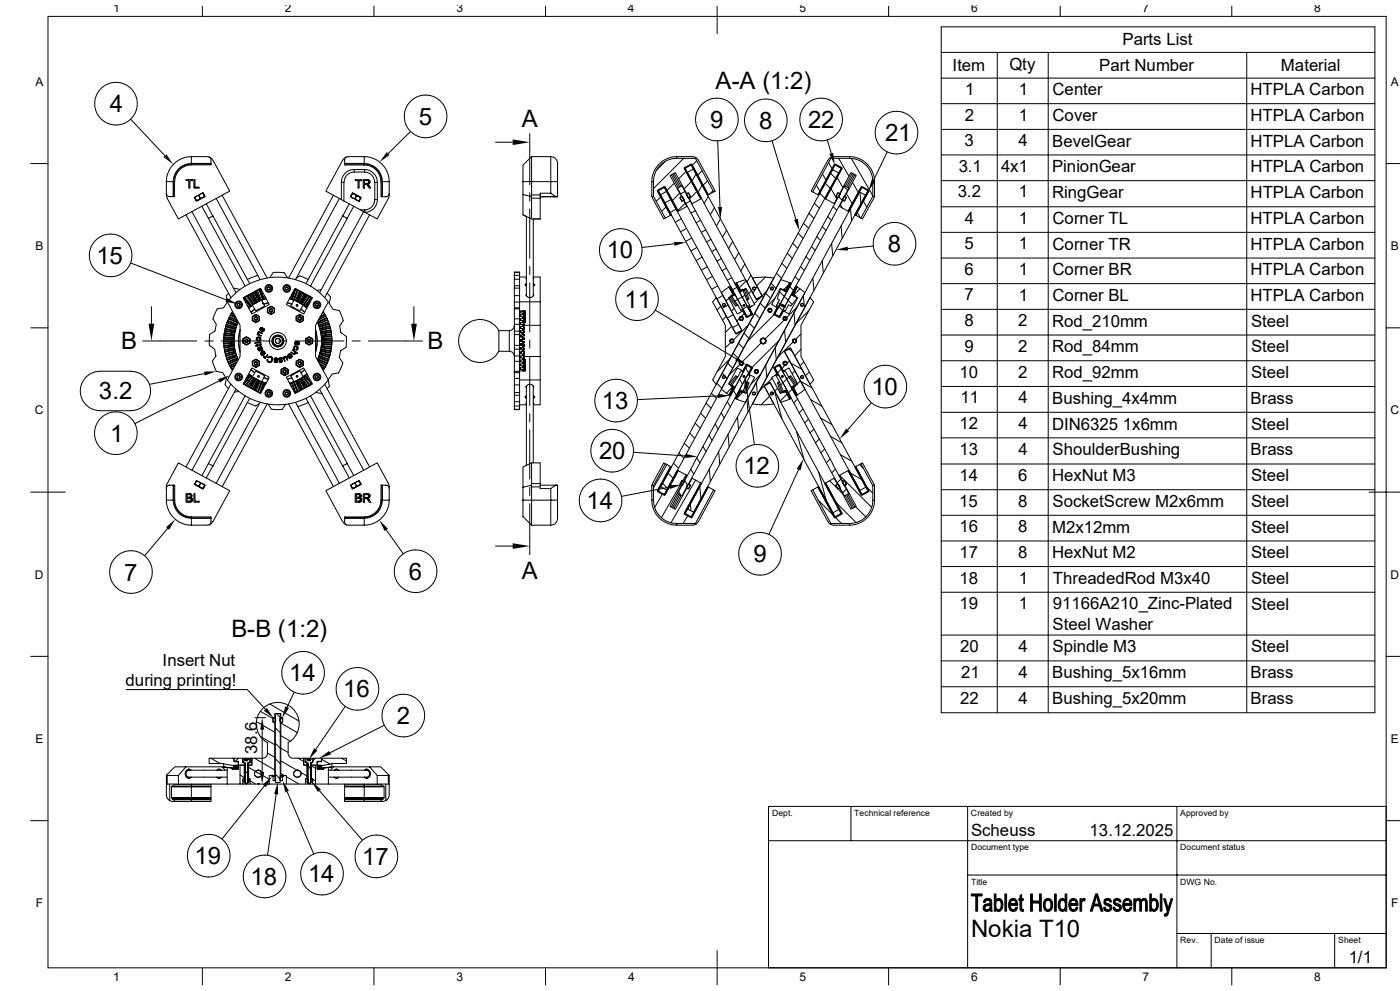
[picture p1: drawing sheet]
<svg xmlns="http://www.w3.org/2000/svg" width="420mm" height="297mm" viewBox="0 0 420 297" stroke-linecap="round" stroke-linejoin="round" font-family="sans-serif">
<defs><g id="words">
<g font-size="7.2">
<text x="214.7" y="26.6">A-A (1:2)</text>
<text x="32.9" y="33.7">4</text>
<text x="125.7" y="37.4">5</text>
<text x="156.5" y="38">A</text>
<text x="213.1" y="38.4">9</text>
<text x="227.8" y="38.6">8</text>
<text x="242.4" y="38.4">22</text>
<text x="265.5" y="42.3">21</text>
<text x="182" y="77.5">10</text>
<text x="266.4" y="75.6">8</text>
<text x="28.9" y="79.1">15</text>
<text x="187.4" y="92.2">11</text>
<text x="36.4" y="104.7">B</text>
<text x="128.3" y="104.7">B</text>
<text x="29.7" y="119.7">3.2</text>
<text x="261.4" y="118.4">10</text>
<text x="180.6" y="122.6">13</text>
<text x="33" y="132.4">1</text>
<text x="179.7" y="137.7">20</text>
<text x="223" y="142.2">12</text>
<text x="175.9" y="152.6">14</text>
<text x="122.7" y="173.7">6</text>
<text x="156.5" y="173.4">A</text>
<text x="226" y="168.5">9</text>
<text x="37.3" y="174">7</text>
<text x="69.4" y="190.9">B-B (1:2)</text>
<text x="86.7" y="204.2">14</text>
<text x="103" y="209">16</text>
<text x="119" y="217">2</text>
<text x="58.4" y="259">19</text>
<text x="108.7" y="259.2">17</text>
<text x="75.1" y="265.2">18</text>
<text x="92.4" y="264.4">14</text>
<text x="291.3" y="280.8">Nokia T10</text>
</g>
<g font-size="5">
<text x="336.8" y="13.6">Parts List</text>
<text x="285.8" y="21.3">Item</text>
<text x="302.8" y="20.9">Qty</text>
<text x="329.7" y="21.3">Part Number</text>
<text x="384.2" y="21.3">Material</text>
<text x="289.6" y="28.4">1</text>
<text x="305.6" y="28.4">1</text>
<text x="315.8" y="28.6">Center</text>
<text x="375.2" y="28.6">HTPLA Carbon</text>
<text x="289.4" y="36.2">2</text>
<text x="305.6" y="36.2">1</text>
<text x="315.8" y="36.3">Cover</text>
<text x="375.2" y="36.3">HTPLA Carbon</text>
<text x="289.4" y="43.8">3</text>
<text x="305.5" y="43.8">4</text>
<text x="315.6" y="44">BevelGear</text>
<text x="375.2" y="44">HTPLA Carbon</text>
<text x="287.6" y="51.5">3.1</text>
<text x="300.3" y="51.4">4x1</text>
<text x="315.6" y="51.6">PinionGear</text>
<text x="375.1" y="51.6">HTPLA Carbon</text>
<text x="287.3" y="59.2">3.2</text>
<text x="305.6" y="59.2">1</text>
<text x="315.6" y="59.4">RingGear</text>
<text x="375.1" y="59.4">HTPLA Carbon</text>
<text x="289.5" y="67">4</text>
<text x="305.6" y="67">1</text>
<text x="315.8" y="67.2">Corner TL</text>
<text x="375.2" y="67.2">HTPLA Carbon</text>
<text x="289.3" y="74.7">5</text>
<text x="305.6" y="74.7">1</text>
<text x="315.8" y="74.8">Corner TR</text>
<text x="375.2" y="74.8">HTPLA Carbon</text>
<text x="289.4" y="82.4">6</text>
<text x="305.6" y="82.4">1</text>
<text x="315.8" y="82.6">Corner BR</text>
<text x="375.2" y="82.6">HTPLA Carbon</text>
<text x="289.3" y="90">7</text>
<text x="305.6" y="90.1">1</text>
<text x="315.8" y="90.2">Corner BL</text>
<text x="375.2" y="90.2">HTPLA Carbon</text>
<text x="289.4" y="97.7">8</text>
<text x="305.5" y="97.7">2</text>
<text x="315.6" y="97.9">Rod_210mm</text>
<text x="375.3" y="97.9">Steel</text>
<text x="289.4" y="105.5">9</text>
<text x="305.5" y="105.5">2</text>
<text x="315.6" y="105.6">Rod_84mm</text>
<text x="375.3" y="105.6">Steel</text>
<text x="287.8" y="113.2">10</text>
<text x="305.5" y="113.2">2</text>
<text x="315.6" y="113.3">Rod_92mm</text>
<text x="375.3" y="113.3">Steel</text>
<text x="288.2" y="120.9">11</text>
<text x="305.5" y="120.9">4</text>
<text x="315.6" y="120.9">Bushing_4x4mm</text>
<text x="375.2" y="120.9">Brass</text>
<text x="287.8" y="128.6">12</text>
<text x="305.5" y="128.6">4</text>
<text x="315.6" y="128.7">DIN6325 1x6mm</text>
<text x="375.3" y="128.8">Steel</text>
<text x="287.8" y="136.3">13</text>
<text x="305.5" y="136.3">4</text>
<text x="315.8" y="136.4">ShoulderBushing</text>
<text x="375.2" y="136.4">Brass</text>
<text x="287.8" y="144.1">14</text>
<text x="305.5" y="144.1">6</text>
<text x="315.6" y="144.2">HexNut M3</text>
<text x="375.3" y="144.3">Steel</text>
<text x="287.8" y="151.8">15</text>
<text x="305.4" y="151.8">8</text>
<text x="315.8" y="152">SocketScrew M2x6mm</text>
<text x="375.3" y="152">Steel</text>
<text x="287.8" y="159.5">16</text>
<text x="305.5" y="159.5">8</text>
<text x="315.6" y="159.6">M2x12mm</text>
<text x="375.3" y="159.6">Steel</text>
<text x="287.8" y="167.2">17</text>
<text x="305.5" y="167.2">8</text>
<text x="315.6" y="167.3">HexNut M2</text>
<text x="375.3" y="167.3">Steel</text>
<text x="287.8" y="174.9">18</text>
<text x="305.6" y="174.9">1</text>
<text x="315.9" y="175">ThreadedRod M3x40</text>
<text x="375.3" y="175">Steel</text>
<text x="287.8" y="182.5">19</text>
<text x="305.6" y="182.5">1</text>
<text x="315.8" y="182.7">91166A210_Zinc-Plated</text>
<text x="375.3" y="182.7">Steel</text>
<text x="315.8" y="188.7">Steel Washer</text>
<text x="288" y="195.4">20</text>
<text x="305.5" y="195.4">4</text>
<text x="315.8" y="195.5">Spindle M3</text>
<text x="375.3" y="195.5">Steel</text>
<text x="48.8" y="199.6">Insert Nut</text>
<text x="288.4" y="203.2">21</text>
<text x="305.5" y="203.1">4</text>
<text x="315.6" y="203.2">Bushing_5x16mm</text>
<text x="375.2" y="203.2">Brass</text>
<text x="37.7" y="205.6">during printing!</text>
<text x="288" y="210.9">22</text>
<text x="305.5" y="210.9">4</text>
<text x="315.6" y="211">Bushing_5x20mm</text>
<text x="375.2" y="211">Brass</text>
<text x="77.2" y="226" transform="rotate(-90 77.2 226)">38.6</text>
<text x="291.3" y="250.4">Scheuss</text>
<text x="326.9" y="250.4">13.12.2025</text>
<text x="404.6" y="288.7">1/1</text>
</g>
<g font-size="3.6">
<text x="34" y="3.6">1</text>
<text x="85.4" y="3.6">2</text>
<text x="136.9" y="3.6">3</text>
<text x="188.4" y="3.6">4</text>
<text x="239.9" y="3.6">5</text>
<text x="291.3" y="3.6">6</text>
<text x="342.8" y="3.6">7</text>
<text x="394.3" y="3.6">8</text>
<text x="10.6" y="25.7">A</text>
<text x="417.2" y="25.7">A</text>
<text x="10.6" y="74.9">B</text>
<text x="417.2" y="74.9">B</text>
<text x="10.5" y="124.2">C</text>
<text x="417.1" y="124.2">C</text>
<text x="10.5" y="173.4">D</text>
<text x="417.1" y="173.4">D</text>
<text x="10.6" y="222.6">E</text>
<text x="417.2" y="222.6">E</text>
<text x="10.7" y="271.9">F</text>
<text x="417.3" y="271.9">F</text>
<text x="34" y="293.9">1</text>
<text x="85.4" y="293.9">2</text>
<text x="136.9" y="293.9">3</text>
<text x="188.4" y="293.9">4</text>
<text x="239.9" y="293.9">5</text>
<text x="291.3" y="293.9">6</text>
<text x="342.8" y="293.9">7</text>
<text x="394.3" y="293.9">8</text>
</g>
<g font-size="2.6">
<text x="231.6" y="244.6">Dept.</text>
<text x="256.3" y="244.6">Technical reference</text>
<text x="291.3" y="244.6">Created by</text>
<text x="354.1" y="244.6">Approved by</text>
<text x="291.3" y="254.8">Document type</text>
<text x="354.1" y="254.8">Document status</text>
<text x="291.3" y="265.1">Title</text>
<text x="354.1" y="265.1">DWG No.</text>
<text x="354.1" y="282.7">Rev.</text>
<text x="364.4" y="282.7">Date of issue</text>
<text x="401.4" y="282.7">Sheet</text>
</g>
</g></defs>
<g fill="none" stroke="#000" stroke-width=".3">
<path d="M14.4 4.9h401.4v285.2h-401.4zM60.7 1.9v3M112.2 1.9v3M163.7 1.9v3M215.1 1.9v8.2M266.6 1.9v3M282.4 8h130.1v205.6h-130.1zM282.4 15.7h130.1M299.2 15.7v197.9M314.5 15.7v197.9M318.1 1.9v3M369.5 1.9v3"/>
<path d="M374 15.7v197.9M39.2 35.8l10.3 10.9M123.1 39.4l-6.6 6.6M282.4 23.4h130.1M282.4 31.1h130.1M282.4 38.8h130.1M9.2 49h5.2M49.9 57.9l.3 1.5M49.9 54.4v3.8l.6 .7h1.4M49.9 54.4h2v4.5M51.9 58.9h.2M52.1 54.4h.3v4.5h-.3"/>
<path d="M52.1 54.4v4.5M55.8 53.8h2v.3h-.8v2.3h-.4v-2.3h-.8zM57.4 49a5.3 5.3 0 0 0-5.4 5.4M57.4 46.9a7.5 7.5 0 0 0-7.5 7.5M57.4 49.2a5.2 5.2 0 0 0-5.2 5.2M57.4 49.4a5.1 5.1 0 0 0-5 5M57.4 46.9l5.3 .1 1.1 1M57.4 46.9v2.1h5.9M58.2 53.8h.3v2.3h1.3v.3h-1.6zM58.3 59.2l2.6-1.5 .7 1.2-2.7 1.4zM58.3 59.1l.6 1M58.4 59.2l.5 .9"/>
<path d="M58.4 59.2h.1M59.5 59.9l.1 .1M59.6 59.9l-.7 .2M59.6 58.6l-1.2 .6M59.6 58.6l.5 .9M59.7 58.5l-.1 .1M59.7 58.5l.5 .9M60.1 59.5l-.5 .4M60.2 59.4l-.1 .1M60.8 57.8l.6 1M60.8 59.2l.1 .1M60.9 57.9l-1.2 .6"/>
<path d="M60.9 57.9l.4 .9M60.9 57.9h.1M61.3 58.8l-1.1 .6M61.4 58.8l-1.8 1.1M61.4 58.8h-.1M62.7 47l.6 .7v1.3M63.3 49.1h-5.9v.3M63.3 49.1v.3h-5.9M63.3 49v.1M63.9 48l5 9.3-15.4 8.3-3.4-6.2M64.9 59.5l13.1 24.3M66.6 58.5l13.5 24.8"/>
<path d="M100 58.5l-13.4 24.8M101.8 59.5l-13.2 24.3M102.4 59.8l5.7 3.1M102.4 54.7h.8M102.4 54.7v5.1M103.2 54.7v5.5M103.4 49v.4h5.9M103.4 49.2h5.9M103.9 47l-.5 .7v1.3M104 47l-1.2 1-5.1 9.3 4.7 2.5M105.2 58.9l.6-1 2.5 1.3-.6 1M105.2 58.9v.1"/>
<path d="M105.2 58.9h.1M105.3 58.9l1.2 .6M105.7 58h.1M105.7 57.7l2.7 1.5-.7 1.2-2.6-1.5zM105.7 58l1.2 .6M105.7 58l-.4 .9M106.3 50.8h3M106.3 51.6h3M106.3 50.8v.8M106.3 50.8a3.9 3.9 0 0 0-3.9 3.9M106.3 51.6a3 3 0 0 0-3.1 3.1M106.4 58.1l-.1 .1"/>
<path d="M106.5 59.5v.1M106.5 59.6l1.2 .6M106.6 53.8h2v.3h-.9v2.3h-.3v-2.3h-.8zM106.9 58.6l.1 .1M106.9 58.6l-.4 .9M107 58.7l1.2 .6M107 58.7l-.5 .9M107.7 58.8v.1M108.2 59.3v.1M108.2 59.3l-.5 .9M109 53.8h1.1a.71 .71 0 0 1 .9 .6 .71 .71 0 0 1-.7 .8l.9 1.2h-.4l-.6-.9-.5-.3h-.4v1.2h-.3zM109.3 46.9a7.5 7.5 0 0 1 7.5 7.5"/>
<path d="M109.3 49.2v.2M109.3 49.2a5.2 5.2 0 0 1 5.2 5.2M109.3 49.4a5.1 5.1 0 0 1 5 5M109.3 49a5.3 5.3 0 0 1 5.4 5.4M109.3 46.9l-5.3 .1M109.3 46.9v2.1h-5.9M109.3 54.1h.8a.45 .45 0 0 1 .6 .5 .45 .45 0 0 1-.7 .3h-.7zM109.3 50.8v.8M109.3 51.6a3 3 0 0 1 3.1 3.1M109.3 50.8a3.9 3.9 0 0 1 3.9 3.9M112.4 59.8a3.1 3.1 0 0 1-2.9 3.1M112.4 54.7h.8"/>
<path d="M112.4 59.8h.8M112.4 54.7v5.1M113.2 54.7v5.1M113.2 59.8a3.8 3.8 0 0 1-3.7 3.9M114.6 54.4h-.3v4.6l1.9-.1 .3-.3 .3-.7M114.6 54.4v4.6M116.5 59.4l-3.3 6.2-3.7-1.9M116.8 54.4v4.3l-.3 .7M116.8 54.4h-2.1v4.6M148.6 42.6h5.2M156.9 54.4v3.9M158.9 57.8v2.4"/>
<path d="M158.9 40v15.3M159.4 58.9l-2.5-.6v6.1l2.6 1.2M159.4 58.9l.1 .5M159.4 58.4v.5M159.5 59.4h2.6M159.5 58.4h2.6M159.5 59.4v6.2h2.6v-6.2M159.5 46.9v11.5M162.1 58.4v1M162.3 58.9v.1M162.7 58.9v.1M162.9 58.9v.1"/>
<path d="M163 59h.1M163.6 59h.1M165.1 59h.1M165.2 46.9h-5.7l-2.6 2.6v4.9M165.2 46.9a2.5 2.5 0 0 1 2.1 3.3v4.2M165.2 57.9l1.8 1M165.2 46.9v7.5h-8.3M165.2 57.9h-3.1v.5M165.7 59h.1M166.1 58.9v.1M166.4 58.9v.1M166.6 58.9v.1"/>
<path d="M166.8 58.9v.1M167 58.9l-4.9 .1h1.5M167.3 59h-2.1M167.3 58.9v.1M167.3 54.4v4.5h-.3M167.3 54.4h-2.1v3.5M195.5 54.4l.1 4.5M195.5 54.4h.5M195.6 58.9l.2 .5M195.7 59.4l3.4 6.2 .5-.2M196 58.8l-.4 .1M197.2 57.3l.3-.1 3.9 7.2-.2 .1z"/>
<path d="M197.6 57.4l-.2 .1M197.7 56.8l.1 .2M197.8 57.7l-.3 .1M197.9 58l-.2 .1M198.1 58.3l-.2 .1M198.1 58.4l1.8-1 22.6 41.6-1.8 1zM198.2 59l-1.3 1.3M198.2 58.5l-.2 .2M198.2 56.4l.2 .3M198.4 58.8l-.2 .2M198.5 59.1l-.2 .2M198.7 59.4l-.2 .1"/>
<path d="M198.8 59.7l-.2 .1M198.8 56.1l.2 .2M199 60l-.2 .1M199.3 56.2l.2-.2 4 7.3-.3 .1zM199.3 56.2l-1.8 1M199.5 48.4l-2.5 2.6M199.6 56.3l-.2 .1M199.8 56.5l-.2 .1M199.9 56.8l-.2 .1M200.2 57.4l-.2 .1M200.4 57.7l-.2 .1M200.5 58l-.2 .1"/>
<path d="M200.7 58.3l-.2 .1M200.9 58.5l-.2 .2M201 58.8l-.2 .2M201.2 59.1l-.2 .1M201.3 59.4l-.2 .1M201.4 52.4l2.1 3.9M201.5 59.7l-2.2 1.3M201.6 60l-.2 .1M201.8 52.2l2.1 3.8M202.2 52l2.1 3.8M202.3 54.9l-2.4 2.3M203 47.5h5.6"/>
<path d="M203 46.9v.6M203 47.5a6.9 6.9 0 0 0-7 6.9M203 46.9a7.5 7.5 0 0 0-7.5 7.5M203 46.9h4.9l.8 .3M203.2 56.4l1.4-.7 20.8 38.4-1.3 .8zM203.9 57.9l-2.2 2.2M204 59.2l.8-.2 .3 1-.5 .3zM204.6 58.8l-.2 .1M204.6 58.9v.1M204.7 59.2h.1M204.8 59.2h.1M204.9 59.4h.1"/>
<path d="M204.9 59.4v.1M205 59.6v.1M205.1 47.5l-9.1 9M205.1 59.9h.1M205.2 60h-.1M205.3 50.5h.2l4.9 9-.2 .1zM205.5 57.4l-1.3 .7M205.6 50.5l-.2 .3M205.7 50l.2 .2M205.8 50.9l-.2 .2M205.8 51.4l-2.2 2.2M206 58.2l.5-.3 .6 1.1-.8 .2z"/>
<path d="M206 51.2l-.2 .3M206 58.2h-.1M206 58l-.1 .1M206 58.3v.1M206.1 51.6l-.1 .2M206.1 58.5v.1M206.2 58.6h.1M206.2 51.6l1.8-.9 20.6 38-1.8 1zM206.2 58.8h.1M206.3 58.8h.1M206.3 51.9l-.1 .3M206.3 49.7l.2 .3"/>
<path d="M206.4 59v.1M206.5 52.2l-.1 .3M206.5 59.3h.1M206.7 52.5l-.2 .3M206.9 52.9l-.2 .3M206.9 49.4l.1 .3M207.1 53.2l-.2 .3M207.2 53.6l-.1 .2M207.3 49.4l.3-.1 4.9 9.1-.2 .1zM207.3 49.4l-1.8 1.1M207.4 54.4l-2.2 2.2M207.4 53.9l-.1 .3"/>
<path d="M207.8 54.6l-.2 .2M207.9 49.9l-.2 .2M208 54.9l-.2 .3M208.1 50.2l-.2 .3M208.2 55.2l-.2 .3M208.2 50.5l-.1 .3M208.3 55.6l-.1 .2M208.4 50.9l-.1 .2M208.5 55.9l-.1 .3M208.6 51.2l-.2 .3M208.6 47.5l5.5 10-1.6 .9-5-9.3-2.3 1.2 5 9.3-2.6 1.4-1-1.8 .6-.3-.7-1.2-.5 .3-3.4-6.3-1.6 .9 3.4 6.3-.5 .3 .7 1.2 .5-.3 .9 1.8-2.5 1.4-4.1-7.5-2.3 1.3 4.1 7.4-1.6 .9-3.6-6.6v-4.4M208.7 56.3l-.2 .2"/>
<path d="M208.7 47.2l.8 .8M208.7 47.2l-.1 .3M208.8 51.6l-.2 .2M208.9 56.6l-.2 .3M209 51.9l-1.6 2.6M209 48.2l-1.5 1.6M209 57.4l-2.2 2.2M209.1 56.9l-.2 .3M209.1 52.2l-.1 .3M209.3 57.3l-.2 .2M209.3 52.6l-.1 .2M209.5 52.9l-.1 .3"/>
<path d="M209.5 48l5 9.3-.4 .2M209.6 58l-.1 .2M209.7 53.3l-.2 .2M209.8 58.3l-.2 .2M209.9 53.6l-.2 .2M210 58.6l-.2 .3M210.1 53.9l-.2 .3M210.2 59l-.2 .2M210.2 54.2l-.1 .3M210.4 59.3l-.2 .3M210.4 54.6l-.1 .3M210.6 54.9l-.2 .3"/>
<path d="M210.6 51.2l-1.3 1.3M210.8 55.2l-1.5 2.7M211 55.6l-.2 .2M211.2 55.9l-.2 .3M211.3 56.3l-.1 .2M211.5 56.6l-.1 .3M211.7 56.9l-.2 .3M211.9 57.3l-.1 .2M212.1 57.6l-.2 .3M212.3 58l-.2 .2M212.3 54.2l-1.4 1.3M212.4 58.3l-.1 .2"/>
<path d="M212.5 58.9l-1.3 2.1M213.9 57.2l-1 1M215.3 42.2l.7 19.8M231.6 42.2l7.2 23.5M244.9 55.5l1.1 1.8M245.7 57.7l1.9 1.9M246.7 52.1l1.1 1.8M247.4 54.7l1.9 1.9M248.2 42l1.2 4M248.6 48.7l1 1.9M249 51.7l1.9 1.9M249.1 47.2l.2 .3"/>
<path d="M249.3 56.6l1.7 3M249.8 50.8l1.8 1-51.6 95.1-1.8-1zM250.3 49.3l.2 .1-4.9 9.1-.2-.1zM250.5 49.4l1.8 1M251 49.4l-.1 .2M251.1 53.2l1.8 3M251.2 59.2l.2 .1M251.4 59.2h.1M251.4 57.8l.7 .5-.3 .1-.1 .7-.3 .1-.6-.3zM251.5 59v.1M251.5 58.9l1.3 1.2M251.5 49.7l-.1 .3"/>
<path d="M251.6 58.8v.1M251.6 47.5l3.1 5.3M251.7 58.6h.1M251.8 58.3v.1M252 58.1h.1M252 58.1v.1M252.1 50l-.1 .2M252.3 50.5l.2 .1M252.3 50.4l.3 .1-5 9.1-.2-.1zM252.7 59.9h.1M252.9 59.6v.1M253 59.4v.1"/>
<path d="M253 59l.4-.2 .5 .3-.6 1.1-.5-.3zM253.1 59.2v.1M253.2 55.9l1.1 1.1M253.2 58.9v.1M253.3 58.8h.1M253.3 55.7l1.3 .7-20.8 38.5-1.4-.8zM253.9 58l1.8 3M254.8 47.5a6.9 6.9 0 0 1 7 6.9M254.8 46.9h-4.6a2.01 2.01 0 0 0-1.8 1.1l-5.1 9.3 .5 .2M254.8 46.9v.6M254.8 46.9a7.5 7.5 0 0 1 7.5 7.5M254.8 47.5h-5.5l-5.5 10 1.6 .9 5-9.3 2.3 1.2-5 9.3 2.5 1.4 1-1.8-.5-.3 .6-1.2 .6 .3 3.4-6.3 1.6 .9-3.5 6.3 .6 .3-.7 1.1-.5-.2-1 1.8 2.6 1.4 4.1-7.5 2.2 1.3-4 7.4 1.6 .9 3.5-6.6v-4.4"/>
<path d="M255.4 47.5l6.4 11.1M255.7 51.9l-2.1 3.9M255.7 54.7l1.8 3M256.1 52.2l-2.1 3.8M256.2 59.9l.3 .2M256.4 59.6l.2 .2M256.5 52.4l-2.1 3.9M256.6 59.3l.2 .2M256.8 59l.1 .2M256.9 58.7l.2 .2M257 58.4l.3 .2M257.2 58.1l.2 .2"/>
<path d="M257.4 57.8l.2 .2M257.6 57.5l.1 .2M257.7 57.2l.2 .2M257.9 57.5l1.8 1-51.6 95-1.8-1zM257.9 56.9l.2 .2M258 57.6l.3 3.4 .2 .2M258 56.6l.2 .2M258.2 56.3l.2 .2M258.4 56l.2 .2-3.9 7.2-.3-.1zM258.4 56.1l.2 .1M258.6 56.2l1.8 1M259 59.9l.1 .1"/>
<path d="M259 56.1l-.1 .2M259.1 59.5l.2 .2M259.2 59.2l.3 .2M259.4 58.9l.2 .2M259.6 58.6l.2 .2M259.6 56.4l-.1 .2M259.8 58.3l.1 .2M259.9 58l.2 .3M260.1 57.7l.2 .2M260.2 56.7l-.1 .3M260.2 57.4l.2 .2M260.4 57.2l.2 .1-3.9 7.2-.2-.1z"/>
<path d="M260.4 57.2l.2 .1M261.8 54.4h.5M261.8 58.8l.5 .1M262.3 58.9l-3.6 6.7-.4-.2M262.3 54.4v4.5M266.1 45.6l-4 8.4M282.4 46.4h130.1M282.4 54.1h130.1M415.8 49h4.1M39.2 78.8l28.7 11.1M55.8 64.4l13.5 24.8M57.6 63.4l13.2 24.3"/>
<path d="M58.9 60.1h.1M60.5 61.8l2 3.6M61.9 61.1l1.9 3.6M62.5 65.4l1.4-.7 11 20.3M62.5 65.4l11 20.3M102.8 64.7l1.4 .7M102.8 64.7l-11 20.3M104.2 65.4l-11.1 20.3M104.8 61.1l-2 3.6M106.1 61.8l-2 3.6M107.7 60.2h.1M107.7 60.2v.1"/>
<path d="M109.1 63.4l-13.2 24.3M109.3 62.9h-1.2l1.2 .7M109.3 62.9v.7M109.3 63.6l.2 .1M109.3 62.9h.2M109.5 62.9v.8M110.9 64.4l-13.5 24.8M156.9 64.4l1 .5v23.7M158.9 62.7v14.7M158.9 79.8v2.5M162.1 65.6h-2.1v23M199.2 60.3l-.3 .1"/>
<path d="M199.3 60.6l-.2 .1M199.6 61.1l-.2 .2M199.8 61.4l-.2 .2M199.8 62l-1.3 1.3M199.9 61.7l-.2 .1M200.1 62l-.2 .1M200.3 62.3l-.3 .1M200.4 62.6l-.2 .1M200.6 62.9l-.2 .1M200.7 63.2l-.2 .1M200.9 63.4l-.2 .2M201.2 64l-.2 .1"/>
<path d="M201.3 64.3l-.2 .1M201.8 60.3l-.2 .1M202 60.5l-.3 .2M202.1 60.8l-.2 .2M202.3 61.1l-.2 .2M202.3 73.1l-9.7 1.1M202.4 61.4l-.2 .2M202.6 61.7l-.2 .1M202.7 62l-.2 .1M202.9 62.3l-.3 .1M203 62.6l-2.2 1.2M203.2 62.9l-.2 .1"/>
<path d="M203.4 63.1l-.3 .2M204.4 65.6l-1.8 1M205.5 60.9l-2.2 2.2M206 68.5l-1.8 1M206.2 61.8l-.2 .1M207.1 60.2l-1.4 .8M207.5 71.3l-1.8 1M207.6 61l-.1 .1M208.6 63.1l-1.3 .8M209 74.2l-1.7 1M210.2 66l-1.4 .8M210.6 77l-1.8 1.1"/>
<path d="M211.8 68.9l-1.4 .7M212.2 79.9l-1.8 1.1M213.3 71.8l-1.3 .7M214.3 62.3l-1.2 2M214.8 74.6l-1.3 .8M216.1 65.6l-1.2 2.1M216.4 77.5l-1.3 .8M218 69l-1.3 2.1M219.8 72.3l-1.2 2.2M221.6 75.7l-1.2 2.1M223.4 79.1l-1.1 2.1M234.5 78.9l1.6 1.5"/>
<path d="M236.2 75.9l1.5 1.5M237.8 72.9l1.5 1.5M239.4 69.9l1.5 1.5M240.2 79.9l1.1 1.1M241 66.9l1.6 1.5M241.8 76.9l1.1 1.1M242.7 63.9l1.5 1.5M243.4 73.9l1.2 1.1M244.3 60.9l1.5 1.5M245 70.9l1.2 1.2M246.7 78.1l.3 3.7M246.7 67.9l1.1 1.1"/>
<path d="M248.3 64.9l1.1 1.1M249.5 72.9l.3 3.7M249.9 61.9l1.1 1.1M250.2 61l.2 .1M251.7 61.8l.1 .1M252.1 61.4l.5 .9M252.3 67.7l.3 3.8M254.5 63.2l.1 .2M254.6 62.9l.2 .2M254.8 62.6l.2 .2M254.9 62.3l.2 .2 .4 3.8M255.1 62l.2 .2"/>
<path d="M255.3 61.7l.2 .2M255.4 61.4l.2 .2M255.6 61.1l.2 .2M255.8 60.8l.1 .2M255.9 60.5l.2 .2M256.1 60.2l.2 .2M256.5 64.3l.2 .2M256.7 64.1l.1 .1M256.8 63.8l.2 .1M257 63.4l1.1 1.9M257.1 63.1l.2 .2M257.3 62.8l.2 .2"/>
<path d="M257.5 62.5l.1 .2M257.6 62.2l.2 .2M257.8 61.9l.2 .2M258 61.6l.1 .2M258.1 61.3l.2 .2M258.4 60.7l.3 .2M258.6 60.5l.2 .1M258.8 60.2l1.3 1.9M262 73.7l-7.7 .8M282.4 62h130.1M282.4 69.6h130.1M282.4 77.3h130.1"/>
<path d="M9.2 98.3h5.2M45.4 91.9v5.1M63.8 95.5l1.1 1.7-.4 2-1.7 1.1M65.2 92.6l-1.3 3M67.3 99.9v-.2l3 .6M67.3 99.9l-.1 .3M67.3 99.9l3 .4M67.4 99.2l3 .6M67.4 99.2v.5M67.4 99l3 .6M67.4 99v.2M67.5 98.6l3 .7"/>
<path d="M67.5 98.6l-.1 .4M67.6 98.4l3 .7M67.6 98.4l-.1 .2M67.7 98l-.1 .4M67.7 97.7l-.1 .3 3.1 .8v-.2M67.7 97.7l3 .9M67.8 97.4l.1-.2 2.9 .9v.2M67.8 97.4l-.1 .3M67.8 97.4l3 .9M68.1 96.8l-.2 .4M68.1 96.6l2.9 1M68.1 96.6l-.1 .1 3 1.1v-.2"/>
<path d="M68.2 90.6l-1.1 1.6-2 .4M68.2 90.5v.1M68.2 90.5a19.1 19.1 0 0 1 30.3 0l-3.8 7v9.3l3.8 7.1 1.2-1.8 1.9-.3M68.2 96.2l2.9 1.1M68.2 96.2l-.1 .4M68.2 96.2l.1-.2 2.9 1.2M68.5 95.6l-.1 .4M68.6 87.9l-.7 .7 .3 1.9 3.8 7v9.3l-3.8 7.1M68.6 95.4l2.8 1.3M68.6 95.4l-.1 .1 2.9 1.2M68.8 95l2.5 1.3M68.8 95l-.2 .4"/>
<path d="M68.8 95l.1-.2 2.3 1.2M69.1 94.4l-.2 .5M69.2 94.2l1.5 .9M69.2 94.2l-.1 .2 1.8 1M69.4 93.9l1 .6M69.4 93.9l-.2 .3M69.4 93.9l.1-.2 .7 .4M69.8 93.3l-.3 .5M70.1 86.4l1.9 .3M70.2 86.4h-.1M70.4 99.6v.2M70.4 99.8v.4"/>
<path d="M70.5 99.3l-.1 .3M70.6 99.1l-.1 .2M70.7 98.8l-.1 .3M70.8 98.3l-.1 .3M71 97.8l-.1 .4M71.1 97.3l-.1 .3M71.2 97.2l-.1 .1M71.4 96.9l-.2 .3M71.5 96.5l-.1 .2M72.1 98.8a11.8 11.8 0 0 0 0 6.8M72.1 98.9a11.6 11.6 0 0 0 0 6.6M72.9 89.2l5.2-2.8 2.7 4.9-5.2 2.8z"/>
<path d="M73.1 89.3l2 2.4M73.1 89.2v.1M73.2 89.6h.1M73.2 89.5l1.9 2.4h.1M73.4 89.2l1.9 2.4M73.4 89.2l-.3 .1M73.5 89.1l1.9 2.5M73.5 89.1l-.1 .1M74 88.8l1.7 2.6zM74 88.7v.1M74.2 91.5l.6 .7-.1 .1M74.2 88.7l1.7 2.5"/>
<path d="M74.2 88.7l-.7 .4M74.2 83.7v.1M74.5 88.5l1.7 2.6M74.5 88.5l-.3 .2M74.5 92.2l.2 .1M74.6 92.3h.1M74.8 88.3l1.7 2.7zM75 88.3l1.5 2.6M75.1 91.7h.1M75.1 92l-.3 .2M75.1 91.7l.1 .2M75.3 91.6l-.2 .1"/>
<path d="M75.3 88.1l-.8 .4M75.3 88.1l1.5 2.7M75.4 91.6l.1 .1M75.4 91.6h-.1M75.4 88l1.6 2.7M75.4 88l-.1 .1M75.5 91.7l-.3 .2M75.5 91.5l.1 .1M75.6 91.6l-.1 .1M75.7 94.8l1.1-.6 1.1 .7-.1 1.2-1.1 .6-1.1-.6zM75.7 87.8l1.5 2.8M75.7 94.9l.5-.3a1.09 1.09 0 0 1 1.7 .6 1.09 1.09 0 0 1-1.1 1.4l-.6-.2a1.13 1.13 0 0 1-.5-1.5z"/>
<path d="M75.7 87.8l-.3 .2M75.8 91.5l-.2 .1M75.9 87.8h-.2M75.9 87.8l1.4 2.7M75.9 91.2l-.5 .4M76.2 91.1l-.3 .1M76.2 87.6l1.4 2.7M76.3 95.8v-.6l.3-.2h.4l.3 .6-.6 .4M76.3 95.8l.4 .2M76.4 87.5l1.3 2.8M76.4 87.5l-.5 .3M76.4 92.6l-1.1 1"/>
<path d="M76.5 92.7l-1.2 .9M76.7 87.3l1.3 2.8M76.7 87.3l-.3 .2M76.8 95.8l-.5-.4 .5-.4 .4 .2 .1 .3-.3 .4-.3 .1M76.8 90.8l-.6 .3M77 87.2l1.2 2.8M77 87.2l-.3 .1M77 90.7l-.2 .1M77 95.7l-.2 .1M77 95.7a.37 .37 0 0 0-.1-.6 .37 .37 0 0 0-.5 .3 .37 .37 0 0 0 .4 .4M77 95.7l-.3 .2-.4-.1M77.1 87l.1 .1"/>
<path d="M77.2 90.6l-.2 .1M77.2 87l1.2 2.9zM77.2 82.5l.2 .2M77.3 82.6l-3 1.1M77.3 90.5l-.1 .1M77.4 92.8l.1 .2M77.5 99.5l1.2 .3v.2l-.9-.3-.3 .2v.3l.9 .4v.2l-1.3-.5 .3-.1zM77.7 86.8l-.7 .4M77.7 86.8l1.1 2.9M77.7 90.3l-.4 .2M77.8 86.7l-.1 .1M77.8 86.7l1.1 3"/>
<path d="M78 90.1l-.3 .2M78.1 98.4l.6-.2-.6 .4 .1 .2 .5-.2a.44 .44 0 0 1 .6 .1 .44 .44 0 0 1-.2 .6l-.6 .1 .6-.5v-.2h-.3a.44 .44 0 0 1-.6 .4 .44 .44 0 0 1-.1-.7zM78.1 86.6l-.3 .1M78.1 86.5v.1M78.1 86.6l1 2.9M78.2 86.8h.1M78.2 90l-.2 .1M78.3 86.8l.9 2.9M78.3 86.8h.1M78.4 89.9l.6 1.2-.2-.5M78.6 89.8l.1 .1M78.7 89.9l-.2 .1"/>
<path d="M78.7 90.7l.2 .3M78.7 90.6h.1M78.7 92.1l.2 .2M78.7 89.7l.1 .2M78.8 89.7l-.6 .3M78.8 89.9h-.1M78.9 89.7h-.1M79 91.1h.1M79 90.9l.4 .8-2.7 1.5-1-1.8M79 89.6l.1 .1M79.1 89.5l-.2 .2M79.1 89.5h.1"/>
<path d="M79.1 89.7l-.3 .2M79.2 89.7h-.1M79.3 88.6l.5 .9M79.6 89.6l-.3 .1M79.7 89.3l.1 .2M79.8 89.5h.1M80.2 92.4l1.1-.6 1.1 .6-.1 1.2-1.1 .7-1-.7zM80.5 90.7l-1.4 .5M80.5 90.8l-1.3 .4M80.9 93.3l.3 .2M80.9 93.3l-.1-.5 .3-.3h.4l.3 .7-.6 .3M81.3 93.4l-.4-.4 .4-.5 .5 .5-.2 .4-.4 .1"/>
<path d="M81.3 91.8l-.5 .3a1.07 1.07 0 0 0-.3 1.6l.8 .5M81.3 91.8h.1M81.3 94.2h.1M81.3 91.8l.5 .3M81.6 93.3l-.4 .2-.3-.2M81.8 92.1a1.06 1.06 0 0 1 .5 1.1 1.06 1.06 0 0 1-.9 .9l-.1 .1M82 81.7h3.2l1 1.5M82 81.6l-1.1 1.6M86.2 90.8l1.3 .4M86.2 90.7l1.4 .5M86.8 89.5h.1M86.9 89.5l.3 .1"/>
<path d="M87 89.2l-.1 .3M87.2 89.6l.2 .1M87.4 89.7l.4 .1M87.7 89.6l.4 .2M87.8 89.7l.1 .2M87.8 87.7l-.6 1.9M87.9 89.9l.3 .1M87.9 92.1l-.1 .2M87.9 89.7v.2M88.1 89.8l.2 .1M88.2 90l-1 1.7 2.8 1.5 1-1.8M88.2 89.9v.1"/>
<path d="M88.3 89.9l.6 .4M88.3 86.9l-.9 2.8M88.3 86.8h.3M88.5 86.4l5.2 2.8-2.6 4.9-5.2-2.8zM88.7 86.7l-1 2.9M88.7 86.7l.5 .2M88.8 94.9l1.1-.7 1.1 .6v1.3l-1 .6-1.1-.6zM88.9 94.9l.4-.3a1.04 1.04 0 0 1 1.6 .5v.3a1.08 1.08 0 0 1-1.2 1.1 1.08 1.08 0 0 1-.8-1.5zM88.9 90.3h.1M89 90.3l.2 .1M89 91.3l.4 .2M89 91.3a.27 .27 0 0 0-.1 .3 .27 .27 0 0 0 .3 .2 .27 .27 0 0 0 .2-.4"/>
<path d="M89.2 86.9l-1.1 2.9zM89.2 86.9h.1M89.2 86.9l-1.1 2.9M89.2 86.9l.2 .1M89.2 90.4l.8 .4M89.3 92.8l-.1 .2M89.4 87l-1.1 2.9M89.4 87l.9 .5M89.5 95.8l.1-.8h.6l.2 .6-.6 .4M89.5 95.8l.3 .2M89.5 87v.1M89.8 87.2l-1.2 2.9z"/>
<path d="M89.9 95.8l-.3-.1-.1-.4 .5-.3 .3 .1 .1 .5-.6 .4M90 82.7l2.5 1M90 82.7l-1.1 .7M90 90.8l.3 .2M90 87.4l-1.2 2.8M90.2 95.7a.37 .37 0 0 0-.1-.6 .37 .37 0 0 0-.6 .3 .37 .37 0 0 0 .4 .4M90.2 95.7l-.3 .2-.4-.1M90.2 95.7l-.3 .1M90.3 87.5h.1M90.3 91l.6 .4M90.3 92.7l1.1 .9M90.3 91h.1"/>
<path d="M90.3 87.5l-1.4 2.8M90.3 87.5l.3 .1M90.3 92.6l1.1 1M90.3 87.5l-1.3 2.8M90.6 87.6l.2 .2M90.6 87.6l-1.4 2.8M90.8 87.8l-1.4 2.7zM90.8 87.8l.8 .4M90.8 87.8l-1.3 2.8M90.9 91.4h.2M91.1 91.6l.3 .2M91.1 91.4l.4 .3"/>
<path d="M91.3 88.1l-1.5 2.6M91.4 88.1l-1.6 2.7zM91.4 91.8l.1 .1M91.4 91.7v.1M91.5 91.9l.2 .2M91.6 88.2l.3 .1M91.6 88.2l-1.6 2.6M91.7 92.1l.2 .1M91.9 88.3v.1M91.9 92.2l.1 .2M91.9 88.3l-1.6 2.7M91.9 88.4l.9 .4"/>
<path d="M91.9 88.4l-1.6 2.6M92.1 88.5l-1.7 2.6M92.3 88.6l-1.7 2.6zM92.6 91.2l-.7 1M92.7 88.7v.1M92.8 88.8l.1 .1M92.8 88.8l-1.9 2.6M92.9 88.9l.6 .3M92.9 88.9l-1.8 2.5M93 88.9l-1.9 2.6zM93.1 90.5l-1.4 1.6M93.2 85.6l.1 .2"/>
<path d="M93.5 89.2l-2 2.5M93.6 89.6l-.2-.1-1.9 2.4M94.7 98.8a11.8 11.8 0 0 1 0 6.8M94.7 98.9a11.6 11.6 0 0 1 0 6.6M95.2 96.6h.1M95.2 96.7l.2 .3M95.4 97l.1 .1M95.5 97.2l.1 .3M95.6 97.5l.1 .1M95.7 97.6l.1 .4M95.8 98v.1M95.8 98.1l.1 .4"/>
<path d="M95.9 98.5l.1 .1M96 98.6l.1 .3M96.1 98.9v.2M96.1 99.1l.1 .4M96.2 99.5v.1M96.2 99.6l.1 .3M96.3 99.9v.2M96.4 86.8l-1.3 .2M96.9 93.3l.2 .2M97.1 93.5l.1 .2M97.1 93.5l-.4 .2M97.2 93.7l.2 .4"/>
<path d="M97.2 93.7l-.7 .4M97.4 94.1l.1 .2M97.4 94.1l-1.3 .7M97.5 94.3l.2 .3M97.5 94.3l-1.5 .8M97.7 94.6l.1 .2M97.7 94.6l-2 1.1M97.8 94.8l.2 .5M97.8 94.8l-2.3 1.2M98.1 95.4l-2.9 1.3M98.1 95.4l-.1-.2-2.8 1.5M98.1 95.4l.2 .4"/>
<path d="M98.1 87.9l1 1.1M98.3 95.8l-2.9 1.2M98.3 95.8v.1l-2.8 1.2M98.3 96l.2 .4M98.5 96.4l.1 .2M98.5 96.4l-2.9 1.1M98.6 96.6l.1 .3M98.6 96.6l-2.9 1M98.7 96.9l.1 .3M98.7 96.9l-2.9 1.1M98.8 97.2l.1 .4M98.8 97.2l-3 .9"/>
<path d="M99 97.8l-3 .8M99 97.8l-.1-.2-3 .9M99 97.8l.1 .4M99.1 98.2l-3 .7M99.1 98.2v.1l-3 .8M99.1 98.4l.1 .4M99.2 89l-.4 1.9 1.1 1.8 1.9 .4 1.2 3-1.1 1.6 .4 2 1.6 1.1-.1 3.3-1.6 1-.4 2 1.1 1.7M99.2 98.8l-3 .7M99.2 98.8l.1 .2M99.3 99l-3.1 .6M99.3 99v.4M99.3 99.4l-3 .5"/>
<path d="M99.3 99.4l.1 .2M99.4 99.6v.5M99.4 99.6l-3.1 .5M124.2 91.9v5.1M149.6 99.1a6.4 6.4 0 0 0-9.7-1.9 6.4 6.4 0 0 0 0 9.9 6.4 6.4 0 0 0 9.7-1.8M149.6 99.1h3.2M149.6 99.1v6.2M152.8 99.1v6.2M154.3 99.2h1.6v1.1h-1.6zM154.3 88.6v4M154.3 86.4v2.2M154.3 83.7v2.7"/>
<path d="M154.3 82.5v1.2M154.3 81.6v.9M154.3 90.6h1.6v1.6M154.3 92.2h1.6v.4M154.3 83.7h1.6v2.7M154.3 81.6h1.6v.9h-1.6M154.3 97.2v2M154.3 88.6h1.6M154.3 86.4h1.6M154.3 85.6h1.6M154.3 81.6h1.6M154.3 97.5a1.6 1.6 0 0 1-1.5 1.6"/>
<path d="M155.9 83h2M155.9 93.2h1.7v3.5h-.3M155.9 90.5h6.2M155.9 97.2v-1.7h-1.6v1.7h1.6v2M155.9 92.6v2.9M155.9 92.6h-1.6v2.9M155.9 86.4v2.2M155.9 82.5v1.2M155.9 81.6h.1M155.9 88.6v2M156 99.2v.5l.9 .2M156 98v.4l.9 .2"/>
<path d="M156 96.7v.5l.9 .2M156 95.5v.5l.9 .2M156 94.4v.4l.9 .2M156 93.3v.4l.9 .2M156 93.3l.1 .4M156 94.4l.2 .5M156 95.5l.2 .5M156 96.7l.3 .5M156 98l.3 .5M156 99.2l.5 .6M156.8 93.2l-.8 .1M156.9 93.9l.4 1.9"/>
<path d="M156.9 95l.4 1.7M156.9 96.2l.4 1.4M156.9 97.4l.4 1.2M156.9 98.6l.4 1M156.9 99.9l.4 .4v.3M156.9 99.9v.3M156.9 99l-.9 .2M156.9 98.6v.4M156.9 97.7l-.9 .3M156.9 97.4v.3M156.9 96.6l-.9 .1M156.9 96.2v.4"/>
<path d="M156.9 95.4l-.9 .1M156.9 95v.4M156.9 94.2l-.9 .2M156.9 93.9v.3M156.9 93.2l.4 1.7M156.9 94.2l.4 1.6M156.9 95.4l.4 1.3M156.9 96.6l.4 1M156.9 97.7l.4 .9M156.9 99l.4 .6M157 93.2l.3 1.7M157.1 93.2l.2 .9"/>
<path d="M157.2 93.2l.1 .9M157.2 94.1h.1M157.3 97.5h4.8M157.3 93.3h-.1M157.3 96.7h-.2M157.3 97.6l-.2 .1M157.3 98.6l-.3 .1M157.3 99.6l-.7 .2M157.3 94.9h-.1M157.3 95.8h-.2M157.6 85.4v.1M157.7 88.4l.3 .4"/>
<path d="M157.8 83.5l.1 .1M157.8 85.7h.1M157.9 85.1l-.4 .3 .4 .3M157.9 88.2l-.1 .2M157.9 83.5h-.2M157.9 85l-.1 .1M157.9 85l-.2 .6M158.9 84.8v14.7M160 83h2.1v7.5M160 83.5h.1l-.1 .1M160 85l.2 .6M160 85l.4 .4-.4 .3"/>
<path d="M160 88.2l.1 .2-.2 .4-.7 .4-1.1-.4M160.2 85.4v.1M162.1 90.5v30.8h-2.1M196.6 93l24.3 14.6M213.7 82.8l-1.7 1M215.3 85.7l-1.8 1M216.2 91.8l-1.1 1.1M216.9 91.7a.45 .45 0 0 1 .2-.7 .45 .45 0 0 1 .6 .5 .45 .45 0 0 1-.8 .3l-.1-.1M216.9 88.6l-1.8 1M217.9 94.8l-1.2 1.1M218 80.3l-1.4 .9M218.4 91.4l-1.8 1.1"/>
<path d="M218.7 89.4l-.9 .9M218.7 86l.5-.2 1.3 2.5-.9 .5-.1-.3 .4-.2zM218.7 86l-2.3 1.7 6.2 11.4-1.8 1.1-6-11-1 1.3 3.8 7v9.3l-3.8 7.1M219.1 85.7l-.4 .3M219.2 89l1.8 2.5zM219.2 85.8l-.3 .6M219.3 88.7l-.3 .3M219.4 86.1l-.3 .6M219.5 97.7l-1.9 2M219.5 88.9l1-.6 2.5 4.5-.7 .4-1-1.8zM219.5 88.9l-.8 .3 2 2.5 .6-.3M219.5 83.2l-1.3 .8"/>
<path d="M219.5 86.5l-.3 .5M219.5 88.5v.1M219.6 88.7l-.3 .1M219.9 88.2l-.3 .3M219.9 87.2l-.3 .5M220 94.3l-1.8 1M220.1 87.5l-.3 .6M220.3 92.4l-.9 .9M220.3 87.8l-.5 .9M220.5 85l.4-.2 1.3 2.2 1.6-.6 2.6 4.9-1.7 .9 1.1 2-1.8 1-1.1-2-1.7 .9-2.6-4.9 1.3-.9-1.2-2.3M220.5 88.2l-.2 .2M220.5 85l.4-.2 1.3 2.2 .4-.2 .2 .3-.9 .4z"/>
<path d="M220.9 84.8l-.3 .5M221.1 86.1l-1.3 .8-.4 .5M221.1 85.1l-.3 .5M221.2 99.7l.1 .2M221.3 85.4l-.3 .5M221.5 85.8l-.3 .5M221.5 97.2l-1.7 1M221.6 99.5l.1 .2M221.7 86.1l-.3 .5M221.7 95.5l-.7 .8M221.9 86.4l-.4 .6M222 86.8l-.3 .5"/>
<path d="M222.1 99.3l.1 .1M222.1 95.2l.4-.2 .4 .5M222.1 95.2l-.1 .6h.7M222.3 87l-.3 .5M222.7 86.9l-.2 .3M222.9 93.2l.2-.2 1 1.9-.2 .1zM222.9 95.5l-.2 .3M222.9 87l-1 .5 2.4 4.6 .7-.4-1-1.8-1.1-2.9 .7-.4 1.1 3-.7 .3M222.9 95.5l-.4-.5-.6 .3 .1 .5h.7M223 86.9l-.3 .1M223.2 99.9l1.5 1.5M223.2 93.2l-.2 .2"/>
<path d="M223.3 86.8l1 2.9zM223.4 93.5l-.3 .2M223.5 93.8l-1 1M223.5 88.5l-3 1.7M223.6 94.1l-.1 .2M223.6 83.8l3.3 6 1.8-1-3-5.5 3.2-.2 3.3 .2-17.4 31.8M223.6 83.8l-2.6 1M223.8 94.4l-.2 .2M223.9 84.2l-2.2 2.1M224 94.7l-.2 .2M224.3 94.7l.2 .3M224.5 92.3l.2-.1 1 1.8-.3 .1z"/>
<path d="M224.5 97.4l-4.4 4.4M224.5 92.2v.1M224.7 94.5l.2 .2M224.8 96.9l1.5 1.5M224.9 91.5l-2.7 1.5M225 92.8l-.2 .1M225.1 93l-.1 .3M225.2 94.2l.1 .2M225.3 82.5l-1.2 2.1M225.3 93.3l-.2 .3M225.5 87.2l-.9 .8M225.5 93.6l-.2 .3"/>
<path d="M225.6 91.7l-1 .9M225.6 93.9l-.1 .2M225.9 86.8l.5 .1a.44 .44 0 0 0 .2-.6 .44 .44 0 0 0-.7-.2 .44 .44 0 0 0 0 .7M226.4 93.9l1.5 1.5M226.6 86.7l-.4 .2M227.1 85.9l-1.2 2M227.3 89.4l.1 .2M227.7 89.2l.1 .1M228 90.9l1.6 1.5M228.1 89.2l-1.9 1.8M228.2 88.9l.1 .2M229.6 83.1l-2.6 2.5"/>
<path d="M229.7 87.9l1.5 1.5M230 87.3l-1.4 1.3M230.6 92.6l.5-.1 .3 .2 .1 .3-.3-.4-.6 .3 .1 .5h.7l-.6 .1-.3-.2zM231.1 86.4l.8 .4M231.3 84.9l1.5 1.5M231.5 93l-.2 .4M232.2 94.3l-8 8.1M232.3 93.8l.2 .3M232.5 89.4l-2.9 2.9M232.5 93.5l.2 .2M232.7 94.2l-.2 .2M232.7 93.1l.1 .3"/>
<path d="M232.9 92.8l.1 .2M232.9 81.9l1.5 1.5M233 92.5l.2 .2M233.1 91.3l1.7 1.7M233.1 94.5l-.1 .2M233.2 92.2l.2 .1-1 1.8-.2-.1zM233.3 92.2l.1 .2M233.4 90.8l-.1 .1M233.4 90.7l-.1 .2M233.6 94.7l-.2 .3M233.8 91.1h.5a1.2 1.2 0 0 1 1.2 .9l-1.2-.4zM233.8 87.5l3.8 3.7"/>
<path d="M233.9 91.3l-.3 .8-.7-.4 .9-1.8-.6-.4 1-2.9 1.8 .9-1.9 3.5-.3 .1 .2 .2M233.9 94.6l.2 .3M234.1 94.3l.1 .2M234.2 83.8l3.1 1.3M234.2 83.8l-17.8 32.9 2.3 1.7M234.3 93.9l.1 .3M234.4 93.6l.2 .3M234.7 93.3l.1 .2M234.8 93l.2 .2-1 1.8-.2-.1zM234.9 86.9l.2 .1M235 93.1v.1M235.2 96l-5.6 5.6"/>
<path d="M235.2 91.5l-.3 .4M235.2 86.9l.9 .5M235.4 99l.3 3.7M235.4 91.7l.1 .3h-.2M235.5 91.8l1.9-3.5 1.8 1-2 2.4-.6-.3-1 1.8-.7-.4 .4-.7M235.8 86.8l.4 .3M235.9 95.2l-.6 .6M236 86.5l.4 .3M236 95.5l-.3-.5-.6 .4 .1 .4h.7M236 95.5l-.2 .3M236 95.5l-.3-.5-.7 .2 .2 .7 .7-.1M236.1 86.3l.5 .2"/>
<path d="M236.3 86l.4 .2M236.4 85.7l.5 .2M236.6 85.4l.4 .2M236.7 85.2l-1.5 1.5M236.7 85.1l.5 .3M236.9 84.8l.5 .2-1.4 2.5-.9-.4 .1-.3 .5 .2zM236.9 85.9l1.6 1.3M237.4 85l-.5-.2-1.2 2.2-1.6-.6-2.6 4.9 1.7 .9-1.1 2 1.8 1 1.1-2 1.7 .9 2.6-4.9-1.3-.9 1.2-2.3-.4-.3M237.4 88.1l1.1 .7M237.6 87.9l.4 .2M237.7 87.6l.5 .2M237.9 87.3l.4 .2"/>
<path d="M238.2 93.8l.3 3.7M238.2 86.7l.4 .3M238.3 86.4l.5 .3M238.5 82.9l1.1 1.1M238.5 86.1l.5 .3M238.7 85.9l.4 .2M238.7 85.8l.5 .2-1.2 2.3 .4 .2-.1 .3-.9-.5zM239.1 92l-3 3.1M239.2 86l2.3 1.7-17.9 32.9-2.6-1M240 86.5l-1.9 1.9M241 88.6l.3 3.6M242.6 93.1l-3.8 3.9"/>
<path d="M243.8 83.4l.4 3.6M244.1 90.5l-1.1-1.3-17.3 31.9 3.2 .2 3.3-.2-3-5.6 1.8-.9 3.2 6 2.7-1M244.1 90.5l-3.8 7v9.3l3.8 7.1M282.4 85h130.1M282.4 92.7h130.1M415.8 98.3h4.1M30 111.3h9.3M39.3 111.3a5.9 5.9 0 0 1 5.9 5.9 5.9 5.9 0 0 1-5.9 5.9h-9.3a5.9 5.9 0 0 1-5.9-5.9 5.9 5.9 0 0 1 5.9-5.9M42.8 102.2h16.3M61.3 112l-16.4 3.2M61.5 102.2h2.5M62.8 103.5l1.6 1.1 .4 2.1-1.1 1.6"/>
<path d="M62.9 100.3l-.1 3.2M63.7 108.3l1.2 3 1.9 .4 1.1 1.7-.4 2M65.7 114.2l-25.2 12.8M66.4 102.2h14.7M67.1 101.7l3.1 .1M67.1 102.4v.4M67.1 103l.1 .5M67.1 101.7v.7M67.1 101.5l3.1 .1M67.1 101.1l3.1 .2M67.1 101.1v-.2l3.1 .3v.1M67.1 102.8v.2"/>
<path d="M67.1 101.5v.2M67.1 101.1v.4M67.2 103.7v.4M67.2 100.5l3.1 .3v-.2M67.2 100.2v.3M67.2 100.5v.5M67.2 100.2l3.1 .4M67.3 104.3l.1 .5M67.4 104.9v.4M67.5 105.5l.1 .5M67.6 115.4l1 1.1M67.6 106v.2"/>
<path d="M67.6 106.2l.1 .4M67.7 106.6l.1 .2M67.8 106.8l.1 .4M68 107.4l.1 .4M68.2 108l.2 .4M68.2 113.9a19.1 19.1 0 0 0 30.3 0l.3 1.8M68.4 108.4l.1 .2M68.5 108.6l.1 .4M68.6 109l.1 .1M68.7 109.1l.2 .5M69 109.7l.2 .4M69.3 115.1l-13.5 24.9"/>
<path d="M69.3 110.3l.3 .4M69.6 110.8l.1 .2M69.9 110.6l-.3 .2M70.1 110.3l-.6 .4 .1 .1M70.2 102.4v.3M70.2 102.7l-3.1 .3M70.2 102.4h-3.1M70.2 102.7l-3.1 .1M70.2 101.6v.2M70.2 101.8v.6M70.2 102.9l.1 .4M70.2 101.3v.3"/>
<path d="M70.3 103.4l-3.1 .3M70.3 103.7l-3.1 .4M70.3 103.4l-3.2 .1 .1 .2M70.3 103.4v.3M70.3 103.7v.2M70.3 100.3v.3M70.3 100.8v.4M70.3 103.9l-3.1 .4v-.2M70.4 103.9v.4M70.4 104.4l-3 .5M70.4 104.4l-3.1 .3 .1 .2M70.4 104.4v.3"/>
<path d="M70.4 104.7l-3 .6M70.4 104.7l.1 .2M70.5 104.9l-3.1 .6v-.2M70.5 104.9l.1 .4M70.6 109.5l-1.3 .8-.1-.2M70.6 105.4l-3 .8M70.6 105.4l-3 .6M70.6 105.4l.1 .3M70.7 105.7l-2.9 1.1M70.7 109.2l-1.5 .9M70.7 105.7l-3 .9M70.8 105.9l.1 .4"/>
<path d="M70.8 116.7l-13.2 24.2M70.9 106.3l-3 .9 .1 .2M70.9 106.3v.1M70.9 106.4l.1 .3M70.9 106.4l-2.9 1M71 106.7l.1 .1M71 106.7l-2.9 1.1M71 108.7l-2 1M71.1 106.9l.1 .3M71.1 106.8l-2.9 1.2-.1-.2M71.2 108.4l-2.3 1.2 .1 .1M71.3 107.4l-2.8 1.2"/>
<path d="M71.3 107.4l-2.9 1M71.3 107.4l.1 .3M71.4 107.7l-2.8 1.3M71.4 107.7l.1 .1-2.8 1.3M71.5 107.8h.1M71.6 117.3l-1.3 .3M72.9 101.6l1-.7 1.1 .7v1.2l-1.1 .6-1-.6zM73.1 114.8l.2 .1M73.2 115.1l.5 .3M73.4 118.6v.1M73.5 102.5l.3 .2M73.5 102.5v-.6l.5-.3 .4 .3 .1 .3-.6 .5 .4-.2 .1-.4-.3-.4-.4 .1-.2 .5 .4 .3"/>
<path d="M73.5 118.6l-12.9 23.9M73.7 115.4h.1M73.7 115.4l.2 .1M73.9 101l-.4 .3a1.1 1.1 0 0 0-.6 1.5l1 .5M73.9 103.3h.1M73.9 101h.1M73.9 115.5l.9 .5M74 101l.4 .3a1.07 1.07 0 0 1 .4 1.6l-.8 .4M74 115.6v.1M74.2 102.4a.37 .37 0 0 0-.2-.5 .37 .37 0 0 0-.5 .2 .37 .37 0 0 0 .4 .5M74.2 102.4l-.3 .2M74.2 102.4l-.2 .2-.5-.1"/>
<path d="M74.7 112l.1 .2M74.8 116h.1M74.8 116l.3 .2M74.9 119.4l-11 20.3-1.4-.8M74.9 112.3l-1.3 1.6M74.9 112.3l-.9 .8M74.9 112.3l.3 .2M75.1 116.2l.3 .1M75.1 112.6v.1M75.1 112.7l.5 .2M75.1 112.7l-1.9 2.4M75.2 112.5l-2 2.6"/>
<path d="M75.2 112.5v.2M75.3 110.8l1.1 1-1.1-1M75.4 112.6l.2 .2M75.4 116.3l.7 .4M75.5 112.9l-1.8 2.5zM75.6 110.3l5.2 2.8-2.7 4.8-5.2-2.8zM75.6 112.9l-1.9 2.5M75.6 112.9l.1 .1M75.6 112.8l.2 .1M75.6 108.3l1.1-.6 1.1 .5 .1 1.3-1.1 .7-1.1-.6zM75.6 112.8v.1M75.7 113l1-1.8 .3 .1 2.4 1.3-.9 1.8"/>
<path d="M75.7 109.5l.5 .3a1.18 1.18 0 0 0 1.6-.3M75.7 108.3v1.2M75.7 108.3h.1M75.7 109.5h.1M75.7 113l-1.8 2.5M75.7 113l.8 .4M76.1 113.2l-1.8 2.5zM76.1 116.7l.3 .1M76.2 113.3l-1.6 2.6M76.3 109.2l.1-.7 .6-.1 .3 .7-.6 .3M76.3 109.2l.4 .2M76.3 109.2l.3 .1 .4-.1"/>
<path d="M76.4 116.8v.1M76.4 102.7h.3v.2h-.3zM76.4 116.9l.9 .4M76.4 113.3v.1M76.5 113.4l-1.7 2.6M76.5 113.4l.2 .1M76.6 103.5l.5-.3 .1 .2 .8-.1 .2-.3 .1 .2-1.2 .6zM76.7 113.5l-1.6 2.7M76.7 113.5l.8 .4M76.8 109.3l-.5-.5 .3-.3h.4l.3 .5-.3 .3-.3 .1M76.9 102.7l1.3-.2v.2l-1.3 .2zM76.9 113.6l-1.5 2.7z"/>
<path d="M76.9 113.6l-1.5 2.7M77.2 117.3l-.1 .1M77.3 108l-.5-.3-1.1 .6M77.3 108l.5 .3M77.3 113.8l-1.5 2.7M77.3 117.3l.2 .1M77.3 113.8l-1.4 2.8zM77.4 104.3l1-.6 .1 .4a.44 .44 0 0 1 .2 .8 .44 .44 0 0 1-.8-.3 .26 .26 0 0 0-.3-.1 .26 .26 0 0 0-.1 .3 .26 .26 0 0 0 .3 .1l.2 .3-.5-.2zM77.5 113.9l-1.4 2.8M77.5 117.4l.5 .3M77.5 113.9l.2 .1M77.5 111.3l-.1 .2"/>
<path d="M77.7 114.1l-1.3 2.8M77.7 114l-1.3 2.8M77.7 114.1l.7 .3M77.7 114v.1M77.8 108.3h.1M77.8 108.3v1.2M77.8 109.5h.1M77.9 104.3a.33 .33 0 0 1 .6-.1 .33 .33 0 0 1-.2 .5zM77.9 114.2l-1.3 2.8M78.1 114.3l-1.3 2.8zM78.1 117.6h.3M78.4 105.5l.1-.1 .6 .7a.37 .37 0 0 0 .2-.5 .37 .37 0 0 0-.5-.1v-.3l.5 .1a.66 .66 0 0 1 .1 .9 .66 .66 0 0 1-.8 .2 .66 .66 0 0 1-.3-.9z"/>
<path d="M78.4 114.4l-1.1 2.9M78.4 114.4l.2 .2M78.5 114.4l.3 .1M78.5 114.3v.1M78.5 105.7l.4 .6-.5-.2zM78.6 114.6l-1.1 2.8M78.6 114.6h.1M78.6 114.6l-1.1 2.9zM78.6 114.6l.4 .2M78.8 114.5l.2 .1M78.8 114.5l-.1 .1M78.9 112.1l-.2 .2"/>
<path d="M79 114.6l.3 .1M79 114.6l-.1 .1M79 114.8l-1 2.9M79 107h.6l.6-.7 .2 .1-.8 1-.1-.3-.2 .1zM79.1 113.2l1.4 .5M79.2 113.2l1.3 .4M79.5 114.7h-.2l-.9 2.8M79.5 114.7l.3 .1M79.5 114.7l-.6 1.9M79.8 114.8v.1M79.8 114.8l-.1 .3M80.4 107a.85 .85 0 0 1 1.3 .3 .85 .85 0 0 1-.5 1.2 .85 .85 0 0 1-1.1-.7l.2 .1 .2 .4a.67 .67 0 0 0 1.1-.5 .67 .67 0 0 0-1-.6z"/>
<path d="M82.4 107.4l.1-.1a.51 .51 0 0 1 .8 .4l-.7-.3-.1 .2 .1 .2a.47 .47 0 0 1 .6 .5 .47 .47 0 0 1-.5 .4 .47 .47 0 0 1-.4-.5l.2 .1a.24 .24 0 0 0 .2 .2 .24 .24 0 0 0 .2-.2 .24 .24 0 0 0-.2-.2 .42 .42 0 0 1-.4-.3 .42 .42 0 0 1 .1-.4zM82.7 101.8l-.1 .1M83 101.5l-.4 .5M83.4 100.6h.1M83.3 103.8h.1M83.3 100.6l-.5 .3a.98 .98 0 0 0-.9 1.5 1.19 1.19 0 0 0 1.1 1.2l.3 .2M83.4 100.6l.5 .3a.97 .97 0 0 1 .9 1.5 .79 .79 0 0 1-.8 1M83.5 101.4l-.5 .1M83.6 102.2h2.4M83.7 107.4a.59 .59 0 0 1 1 .2l-.5-.2a.23 .23 0 0 0-.3 .1 .23 .23 0 0 0 .1 .3 .47 .47 0 0 1 .7 .3 .47 .47 0 0 1-.4 .6 .47 .47 0 0 1-.6-.4h.2a.26 .26 0 0 0 .4 .1 .26 .26 0 0 0 .1-.3h-.2a.43 .43 0 0 1-.5-.2 .43 .43 0 0 1 0-.5zM84 101a1.43 1.43 0 0 1 .1 2.4M84 103.4l-.6 .4"/>
<path d="M84.1 101a1.41 1.41 0 0 0-2.1 1.2 1.41 1.41 0 0 0 2 1.2M84.3 110.7l1.1-.6 1.1 .6-.1 1.3-1.1 .6-1-.7zM84.4 110.8v.5a1.06 1.06 0 0 0 1.2 1.2 1.06 1.06 0 0 0 .8-1.5v-.2M84.4 110.7v.1M84.9 107.1l.2 .1 .2-.3a.45 .45 0 0 1 .8 .2l.3 .8-.3 .1-.2-.7a.31 .31 0 0 0-.5-.2 .31 .31 0 0 0-.1 .5l.3 .6-.2 .1zM85 111.6l-.1-.4 .2-.3h.6l.2 .6-.2 .3h-.4M85 111.6l.3 .2M85 111.6l.2 .2 .4-.2M85.4 111.7l-.4-.1v-.3l.2-.3 .4-.1 .3 .6-.6 .3M85.6 111.6l-.2 .1M85.6 111.6a.37 .37 0 0 0-.1-.6 .37 .37 0 0 0-.5 .3 .37 .37 0 0 0 .4 .4M85.9 113.1l5.2-2.8 2.6 4.8-5.2 2.8z"/>
<path d="M85.9 110.4a1.13 1.13 0 0 0-1.5 .3M85.9 110.4l.5 .3M86.4 110.7v.1M86.4 106.3a.65 .65 0 0 1 1.2 .2 .65 .65 0 0 1-.9 .8l-.3-.3 .8-.6-.5-.1-.4 .6zM86.7 107l.7-.3a.35 .35 0 0 1-.2 .5 .35 .35 0 0 1-.5-.2zM86.9 114.8l-.1 .1M86.9 114.8l.1 .3M87 114.8h-.1M87 114.8l.3 .9M87.4 114.7l-.3 .1M87.4 114.6l1 3M87.5 113.2l-1.3 .4"/>
<path d="M87.6 113.2l-1.4 .5M87.6 114.6v.2M87.6 114.6h-.2M87.7 114.8l1 2.9M87.8 112.1l.1 .2M87.8 104.8l1.5 1-.1 .2-.6-.4v.4l-.5 .3-.9-.7 .1-.1 .8 .5 .3-.1v-.5l-.7-.5zM87.9 114.5v.1M87.9 114.5l-.3 .1M88 114.4l.1 .2M88 114.4l-.1 .1M88.1 114.6l1.1 2.9zM88.1 114.6l-.4 .2"/>
<path d="M88.1 114.6h.1M88.1 114.6l1.1 2.8M88.2 103.9a.64 .64 0 0 1 1.1 0 .64 .64 0 0 1-.5 1l.2-.2a.42 .42 0 0 0-.2-.7 .42 .42 0 0 0-.5 .5v.2l-.2-.3zM88.2 114.4l-.1 .1M88.3 114.4l1.1 2.9M88.3 114.4l-.2 .2M88.3 117.6h.1M88.5 102.2h14.7M88.6 117.5l-.2 .1M88.6 102.4l.3-.1-.3 .4a.24 .24 0 0 0 0 .4 .24 .24 0 0 0 .4-.2v-.1a.45 .45 0 0 1 .6-.3 .45 .45 0 0 1 .3 .5 .45 .45 0 0 1-.5 .4l.1-.2a.24 .24 0 0 0 .1-.3 .24 .24 0 0 0-.3-.2l-.2 .5-.4 .2-.3-.3zM88.6 114.3l1.2 2.8zM88.8 114.2l1.2 2.8"/>
<path d="M88.9 108.2l1.1-.5 1 .6v1.3l-1.1 .6-1.1-.7zM88.9 109.5l.5 .3a1.18 1.18 0 0 0 1.5-.3M88.9 108.3v1.2M88.9 108.3h.1M88.9 109.5h.1M88.9 114.1l-.6 .3M88.9 114.1l1.4 2.8M89 114l-.1 .1M89 114l1.3 2.8M89.2 117.5l-.5 .2M89.2 111.3l.1 .2M89.2 113.9l1.4 2.8"/>
<path d="M89.2 113.9l-.2 .1M89.2 117.4v.1M89.4 117.3l-.2 .1M89.4 113.8l1.4 2.8zM89.5 113.8l1.3 2.7M89.5 109.2l.2 .1 .5-.1M89.5 109.2l-.1-.4 .3-.4 .5 .1 .2 .5-.1 .3-.5 .1M89.5 109.2l.3 .2M89.5 117.3v.1M89.8 113.6l1.5 2.7M89.8 113.6l1.6 2.7zM89.9 109.3l-.3-.2-.1-.3 .2-.3h.4l.3 .6-.6 .3"/>
<path d="M90 113.5l1.6 2.7M90 113.5l-.8 .4M90.3 113.4l1.6 2.6M90.3 116.9l-.9 .4M90.3 113.4l-.3 .1M90.3 116.8v.1M90.4 108a1.13 1.13 0 0 0-1.5 .3M90.4 108l.5 .3M90.4 113.3l1.7 2.6M90.6 116.7l-.3 .1M90.6 113.2l1.7 2.5zM90.9 108.3v1.2"/>
<path d="M90.9 108.3h.1M90.9 109.5h.1M90.9 113l-.6 .4M90.9 113l1.9 2.5M91 113l-1-1.8-1.4 .7-1.4 .7 1 1.9M91.1 112.9l-.2 .1M91.1 112.8l-.2 .1M91.1 112.9l1.8 2.5M91.1 112.9h.1M91.1 112.9l1.9 2.5zM91.2 112.7l-.1 .2M91.2 112.7l.1 .1"/>
<path d="M91.4 110.8l-1.1 1M91.4 110.8l-1.1 .9M91.5 112.5l-.3 .2M91.5 112.5l.1 .1M91.5 112.7l-.4 .2M91.5 112.7l2 2.4M91.6 116.2l-1 .5M91.6 112.6l-.1 .1M91.6 112.6l1.9 2.5M91.6 112.4l-.1 .1M91.6 112.4l1.9 2.4-.1 .1M91.7 101.6l1.1-.7 1 .7v1.2l-1 .6-1.1-.6z"/>
<path d="M91.7 101.6l.5-.3a1.04 1.04 0 0 1 1.6 .5v.4a1.09 1.09 0 0 1-1.2 1.1l-.4-.2a1.12 1.12 0 0 1-.5-1.5zM91.8 119.4l11 20.3M91.9 116l-.3 .2M91.9 116h.1M91.9 112.1l-.3 .3M91.9 112.1l.6 .8M92 112.1l.2 .1M92 112.1h-.1M92 112v.1M92.3 102.5v-.6l.7-.2 .2 .7-.5 .3M92.3 102.5l.4 .2M92.7 115.6v.1"/>
<path d="M92.8 115.5l-.9 .5M92.8 102.6l-.4-.2-.1-.4 .6-.3 .3 .6-.5 .4M92.9 115.4l-.1 .1M93 102.4l-.2 .2M93 102.4a.37 .37 0 0 0-.1-.5 .37 .37 0 0 0-.5 .2 .37 .37 0 0 0 .4 .5M93 102.4l-.2 .2-.5-.1M93.1 118.6l11.1 20.3-1.4 .8M93.5 115.1l-.6 .3M93.6 114.8h.1M94.7 117.6l1.9 .3M95.2 107.7l2.9 1.3M95.3 107.7l-.1 .1"/>
<path d="M95.3 107.5l2.9 1.3M95.3 108.1l2.6 1.2M95.3 107.5v.2M95.5 108.3l2.3 1.2M95.5 107.2l-.2 .3M95.5 107.2l2.8 1.2M95.5 107v.2M95.5 107l2.9 1.2M95.7 106.7l-.2 .3M95.7 106.7l2.9 1.1M95.7 106.6v.1M95.7 106.6l2.9 1"/>
<path d="M95.8 109l1.8 .9M95.8 106.2l-.1 .4M95.8 106.2l3 .9M95.9 106l-.1 .2M95.9 116.7l13.2 24.2M95.9 106l2.9 1M96 105.7l-.1 .3M96 105.7l2.9 .9M96 109.3l1.5 .8M96 105.6v.1M96 105.6l3 .8-.1 .2M96.1 105.2l-.1 .4"/>
<path d="M96.1 105.1l3.1 .6M96.1 105.1l3 .8 .1-.2M96.2 104.7l3.1 .7M96.2 104.7l-.1 .4M96.3 104.6l3 .6M96.3 104.6l-.1 .1M96.3 104.2v.4M96.3 100.1l.1 .4M96.3 104.2l3.1 .5M96.3 109.9l1 .5M96.4 100.5v.1M96.4 104.1l-.1 .1"/>
<path d="M96.4 104.1l3 .4M96.4 100.6v.4M96.4 103.7v.4M96.4 103.6v.1M96.4 103.6l3.1 .3-.1 .2M96.4 103.7l3 .4M96.4 103v.2M96.4 101v.1M96.4 103.2v.4M96.4 101.1l.1 .4M96.4 103l3.1 .2M96.4 103.2l3.1 .2"/>
<path d="M96.5 102v.2M96.5 101.7v.3M96.5 101.5v.2M96.5 102.7l-.1 .3M96.5 102.7v-.2l3.1 .1v.2M96.5 102.2v.4M96.5 101.5l3-.2 .1 .3M96.5 102.2h3.1M96.5 102.7l3.1 .1M96.5 110.2l.7 .4M97.2 110.6l-.3 .4M97.3 110.4l-.1 .2"/>
<path d="M97.4 115.1l13.5 24.9M97.5 110.1l-.2 .3M97.6 109.9l-.1 .2M97.8 109.5l-.2 .4M97.9 109.3l-.1 .2M98.1 109l-.2 .3M98.2 108.8l-.1 .2M98.3 108.4l-.1 .4M98.4 108.2l-.1 .2M98.6 107.8l-.2 .4M98.6 107.6v.2M98.8 107.2l-.2 .4"/>
<path d="M98.8 115.8l-.7 .7M98.8 107v.1M98.9 106.6l-.1 .4M99.1 106l-.1 .4M99.3 105.2v.2M99.3 105.4l-.1 .3M99.4 104.7l-.1 .5M99.4 104.5v.2M99.4 100.3l-3 .3M99.4 100.3v-.2l-3 .4M99.4 100.3l.1 .4M99.4 104.1v.4"/>
<path d="M99.5 100.7l-3.1 .3M99.5 100.7v.2M99.5 103.2v.2M99.5 100.9l.1 .5M99.5 103.4v.5M99.5 100.9l-3.1 .2M99.6 101.6v.3M99.6 101.9v.3M99.6 102.8l-.1 .4M99.6 102.2v.5M99.6 101.6l-3.1 .1M99.6 101.9l-3.1 .1"/>
<path d="M102.8 108.8l-1.2 3M105.6 102.2h2.5M110.5 102.2h16.2M149.6 105.3h3.2M152.8 105.3a1.6 1.6 0 0 1 1.5 1.5M154.3 100.3v3.2h1.6M154.3 117.6v2.8M154.3 115.4v2.2M154.3 111.3v4.1M154.3 108.3v3M154.3 103.5v4.8M154.3 113.4h1.6v2h-1.6"/>
<path d="M154.3 111.3h1.6v.4M154.3 111.7h1.6v1.7M154.3 106.7h1.6v1.6h-1.6M154.3 118.4h1.6M154.3 117.6h1.6M155.9 117.6v2.8M155.9 113.9h6.2M155.9 100.3v3.2M155.9 115.4v2.2M155.9 108.3v3M155.9 103.5v1.1h-1.6M155.9 104.6v2.1"/>
<path d="M156 106l.9 .2M156 104.7l.9 .2M156 103.5l.9 .2M156 102.2l.9 .2M156 100.5v.4l.9 .2M156 110.7l.9 .1M156 109.6l.9 .1M156 108.4l.9 .2M156 107.2l.9 .2M156 102.2h.5M156 101.7v.5M156 100.5l.5 .3"/>
<path d="M156 101.7l.5 .1M156.2 110.2l-.2 .5M156.2 109.1l-.2 .5M156.2 108l-.2 .4M156.3 106.7l-.3 .5M156.4 105.5l-.4 .5M156.5 102.2l.8 .2M156.5 103.3l.8 .1M156.5 104.3l.8 .1M156.5 100.8v.2M156.5 101.8v.4M156.5 102.9v.4"/>
<path d="M156.5 104.2v.1M156.5 103.3l-.5 .2M156.5 104.3l-.5 .4M156.9 101.1l.4 .2v.3M156.9 105.3l.4 .1M156.9 106.6l-.9 .2v.4M156.9 106.2v.4M156.9 105.3l-.9 .2v.5M156.9 104.9v.4M156.9 104.1l-.9 .2v.4M156.9 103.7v.4M156.9 102.8l-.9 .2v.5"/>
<path d="M156.9 102.4v.4M156.9 101.5l-.9 .2M156.9 101.1v.4M156.9 100.2l-.9 .3M156.9 110.1l-.9 .2v.4M156.9 109.7v.4M156.9 109l-.9 .1v.5M156.9 108.6v.4M156.9 107.8l-.9 .2v.4M156.9 107.4v.4M156.9 100.2l.4 .4M156.9 101.5l.4 .1"/>
<path d="M157.1 106.3l.2 .1M157.1 107.3l.2 .1M157.1 108.2l.2 .1M157.2 109.1l.1 .1M157.2 110h.1M157.2 110.8h.1M157.3 106.8h4.8M157.3 107.7h.3v3.5h-1.7M157.3 106.4l-.4 1.4M157.3 107.4l-.4 1.6M157.3 108.3l-.4 1.8M157.3 109.2l-.4 2v-.4"/>
<path d="M157.3 110l-.2 1.2zM157.3 110.8v.4M157.3 100.6l-.8 .2M157.3 101.6l-.8 .2M157.3 102.4v.3l-.4 .1M157.3 103.4v.3l-.4 .4M157.3 104.4l-.4 .9M157.3 105.4l-.4 1.2M157.3 109.2l-.4 1.6M157.3 108.3l-.4 1.4M157.3 107.4l-.4 1.2M157.3 106.4l-.4 1"/>
<path d="M157.3 102.4h-.4M157.3 103.4l-.4 .3M157.3 104.4l-.4 .5M157.3 105.4l-.4 .8M157.6 118.8v.2M157.7 118.8l.2 .5M157.8 116l.1 .2M157.8 119.3l.1 .1M157.9 118.7l-.4 .3 .4 .3M157.9 118.6l-.1 .1M157.9 115.7v23.7M158 115.6l-.3 .4"/>
<path d="M158.1 115.6l.5-.4h.7l.8 .8-.1 .2M158.9 101.9v2.5M158.9 106.8v14.7M160 118.6l.4 .4-.3 .3M160 115.7v23M160.1 119.3h.1M160.1 119.3l-.1 .1M160.2 119v-.2l-.2 .5M213.4 117.9l1.5 1.5M213.8 113.9l1.1 1.3M215 114.9l1.5 1.5M215.4 118.7l-24.1 1.1"/>
<path d="M216.7 111.8l1.5 1.6M216.9 113.4a.44 .44 0 0 1 .2-.7 .44 .44 0 0 1 .5 .5 .44 .44 0 0 1-.7 .2h-.1M218.3 108.8l1.5 1.6M218.7 118.4l.4 .2M218.7 118.4l1.2-2.3-1.3-1 2.6-4.8 1.7 .9 1.1-2.1 1.8 1.1-1.1 2 1.7 .9-2.6 4.8-1.6-.6-1.3 2.3M218.8 118.2l.2 .3M219 117.8l.3 .5M219 107.5l-3.8 3.8M219.1 101.9l.4-.3 .4 .2 .1 .4-.2-.4h-.4l-.2 .4 .2 .4h.5h-.7l-.2-.3zM219.2 117.5l.3 .5M219.2 102.7l-1.6 1.6M219.3 115.5l.3 .2"/>
<path d="M219.4 117.1l.3 .5M219.5 116.8l.3 .5M219.6 115.6l.6 1M219.6 115.6l.9 .5-1.3 2.5-.5-.2 1.2-2.3-.4-.3zM219.7 116.5l1.5 2.6M219.8 116l-1.9 1.9M219.9 105.9l1.5 1.5M220 102.2l-.1 .4M220.1 115.9l.3 .4M220.5 119.4l.4 .2M220.6 119.2l.1 .2M220.8 118.9l.3 .5"/>
<path d="M221 112.8l-1.8 2.5zM221.1 118.2l.3 .5M221.3 113l-.6-.4-2 2.5 .8 .4 1.8-2.5 1-1.8 .7 .3-2.5 4.6-1-.6M221.3 117.9l.3 .5M221.5 117.5l.3 .6M221.5 102.9l1.6 1.5M221.7 117.2l.3 .5M221.8 116.8l.4 .6M221.9 109.3l-3.2 3.2M221.9 116.8l.9 .5-.2 .3-.4-.3-1.3 2.3-.4-.3zM221.9 113.6l.9 1.6M222.1 108.6l.4-.1 .4 .4"/>
<path d="M222.1 108.6l-.1 .6 .7 .1M222.3 117.1l.3 .5M222.7 117.4l.3 .1M222.8 117.6l-1.7 1.7M222.9 111.2l.1 .1M222.9 108.9l-.2 .4M222.9 108.9l-.4-.5-.6 .3 .1 .6h.7M223.1 110.9l.1 .1M223.2 110.6l.2 .1M223.4 110.2l.2 .2M223.6 109.9l.1 .3M223.7 109.6l.2 .3"/>
<path d="M223.7 110.2l.9 1.6M223.9 109.4l.2 .1-1 1.8-.2-.1zM223.9 109.4l.2 .2M223.9 116.3l2.4 17M224 114.5l.7 .3-1.1 3-.7-.5M224.1 119.8l.3 3.7M224.1 109.5l1.3 .7-20.8 38.5-1.4-.7zM224.3 112.3l.7 .3-2.1 4.7-1-.5zM224.3 114.6l-1 3zM224.5 109.4l-.2 .2M224.5 111.9l.2 .2M224.7 111.6l.2 .2"/>
<path d="M224.9 109.6l-.2 .3M224.9 111.3l.1 .2M225 111l.2 .2M225.2 110.7l.2 .2M225.3 109.9l-.1 .2M225.3 110.4l.3 .2M225.4 110.2l.3 .2-1 1.8-.2-.1zM225.9 118.3l.5 .1 .2-.2 .1-.4-.4-.3a.45 .45 0 0 0-.5 .2 .45 .45 0 0 0 .1 .6M226.9 114.6l.3 3.7M227.4 111.3l-.2 .4M227.4 111.3l-.4-.4-.5 .4 .2 .5 .5-.1M227.4 111.3l-.4-.5-.6 .4 .2 .6 .6-.1"/>
<path d="M228.2 112.2l-2.9 2.9M228.2 102.3l.3 .5 .6 .2-.2-.1M228.3 102.8l-5.5 5.6M229.2 115.7l1.9-1 20.6 38-1.8 1zM229.3 115.7l-1.5 1.5M229.6 115.3l.1 .1M229.7 109.4l.3 3.7M230 115l.1 .2M230.5 114.8l.1 .1M230.9 118.7l-2.6 2.6M231.6 113.4l-1.7 1.7M231.9 117.7l-.6 .6"/>
<path d="M232.2 110.4l.2-.2 1 1.9-.2 .1zM232.3 117l2.3 8.5M232.4 110.2l1.4-.7 20.8 38.5-1.3 .7zM232.5 104.2l.4 3.7M232.5 109.9l.2 .2M232.5 110.4l-.1 .3M232.7 110.7l-.1 .3M232.9 111.1l-.2 .3M233 109.6l.1 .3M233 111.9l-.6 .7M233.1 111.4l-.2 .3M233.3 116.4l-.9 .8"/>
<path d="M233.4 109.4l.2 .2M233.6 114.6l1 3zM233.6 102.1l-7.9 8M233.8 109.5l.2-.1 1 1.8-.2 .1zM233.8 114.5l-.6 .3 1 3 .8-.5-2.1-4.7 .7-.3 2.4 4.5-1 .5M233.8 109.5h.1M234.1 109.6l-.1 .3M234.3 109.9l-.2 .3M234.4 110.6l-1.3 1.5M234.5 110.3l-.1 .2M234.7 110.6l-.2 .3M234.9 111l-.2 .2"/>
<path d="M234.9 111.5l.7-.3 1 1.8 1.8 2.5-1 .6zM235.1 117.3l.9-.5 1.4 2.5-.5 .3-1.2-2.3-.5 .3zM235.1 117.4l-.2 .1M235.3 105.3l1.9-.9 22.6 41.6-1.9 1zM235.5 109.5l-.9 .9M235.7 104.9l.1 .2M236 108.9l-.3-.4-.6 .3 .3 .5h.5M236 108.9l-.2 .4M236 108.9l-.4-.5-.6 .3 .2 .6h.7M236.1 118.1l-2.1 2.1M236.1 117.1l-.5 .2M236.2 104.7l.1 .2"/>
<path d="M236.3 117.3l-.5 .3M236.4 117.6l-.4 .3M236.6 113l.6-.4 1.9 2.5-.7 .4M236.6 104.4l.1 .2M236.6 117.9l-.5 .3M236.6 113l-2.4 2.4M236.6 104.6l1 .6M236.8 118.2l-.5 .2M236.9 108.2l-.8 .7M236.9 112.8l1.8 2.5zM236.9 118.5l-.4 .2M237.1 118.8l-.5 .2"/>
<path d="M237.2 108.8l3.4 1.9M237.2 119.1l-.4 .2M237.4 119.4l-.5 .2M237.4 116.1l.9-.5 .1 .2-.4 .3 1.2 2.3-.5 .2zM237.7 116.6l-1.2 1.1M237.8 102.6l-4.5 4.5M238 101.8h.7l.1 .4-.3-.4h-.3l-.2 .3v.4l.6 .1-.3 .1-.4-.3zM238.1 116.3l-.5 .3M238.2 116.6l-.4 .2M238.3 115.8l-.9 .5M238.4 116.9l-.5 .2M238.4 115.8l-.4 .4"/>
<path d="M238.5 111.2l-.9 .8M238.5 115.5l-.2 .2M238.5 117.2l-.4 .2M238.7 117.5l-.4 .2M238.8 102.2l-.1 .4M238.8 117.8l-.4 .2M238.9 115.3l-.3 .4M239 118l-.5 .3M239.1 118.3l-.4 .3M239.2 118.4l-.4 .2M239.2 118.4l-1.2-2.3 1.3-1-2.6-4.8-1.7 .9-1.1-2.1-1.8 1.1 1.1 2-1.7 .9 2.6 4.8 1.6-.6 1.2 2.3M239.3 119.6l-1.2 1.1"/>
<path d="M240.1 114.1l-.8 .9M240.2 114.3l3.4 1.9M240.2 100.1l-1.5 1.6M240.2 104.7l-1.8 1.9M241.1 108.5l-1.1 1.1M242.8 111.5l-1.2 1.1M243 115.1l-5.9-10.9-1.9 1 6.3 11.5-2.3 1.7M243.2 119.8l3.4 2M244.1 113.9l-1.1 1.3M282.4 100.4h130.1M282.4 108.1h130.1M282.4 115.8h130.1"/>
<path d="M63.8 139.7l-1.9 3.6M74.2 120.7l2.6 1 1.1-.8M78 120.6l-13.1 24.3M80.1 121.1l-13.4 24.7M80.4 121.1l1 1.6M85.7 121.2l-1 1.5h-3.2M86.6 121.1l13.4 24.7M88.6 120.6l13.2 24.3M92.5 120.6l-2.3 1-.7 .2-.3-.1M102.8 139.7l2 3.6M104.1 138.9l2 3.6M154.3 121.7v1.1h1.6l-1.6-.1"/>
<path d="M154.3 120.4v1.3M154.3 121.7h1.6v1M154.3 120.4h1.6M155.9 121.3h2M155.9 120.4v1.3M157.7 120.9h.2M157.9 120.8l-.1 .1M158.9 124v2.4M158.9 128.9v14.7M159.5 138.7l-2.6 1.3v6.1l2.5-.7M160 120.8l.1 .1h-.1M190.1 135.6l15.5 1.1"/>
<path d="M199.6 139l-.5-.3-3.4 6.2M200.1 139.2l-4.1 7M201.2 139.8l.2 .2-3.9 7.2-.3-.1zM201.3 139.9l-.3 .2M202 138.8l1.5 1.5M203.7 135.8l1.5 1.5M205.3 132.8l1.5 1.5M206.9 129.8l1.5 1.6M208.5 126.8l1.6 1.6M209 137.2l1 1.6M210.1 123.8l1.6 1.5M210.9 133.8l.9 1.6"/>
<path d="M211.8 120.8l1.5 1.5M212.7 130.5l.9 1.5M214.5 127.1l.9 1.6M215.6 135.4l.3 3.7M216.4 123.7l.9 1.6M218.2 120.4l.9 1.5M218.4 130.2l.3 3.7M221.2 125l.4 3.7M238.9 129.3l2.3 8.5M240.9 122.6l-1.2 1.1M242.5 125.6l-1.1 1.1M244.1 128.6l-1.1 1.2"/>
<path d="M245.8 131.6l-1.2 1.1M246.1 125.3l3.5 2M247.4 134.6l-1.1 1.1M249 137.6l-1.1 1.1M249.1 130.8l3.4 1.9M252.1 136.3l3.4 1.9M256.5 140l.2-.2 3.9 7.3-.2 .1zM256.5 139.9l.3 .2M257.9 139.2l1.1 1.1M258.3 139l.4-.3 3.6 6.7M261.4 120.7l-7.1 8.2M282.4 123.6h130.1"/>
<path d="M282.4 131.2h130.1M282.4 139.1h130.1M9.2 147.5h10.4M49.9 149.9a7.5 7.5 0 0 0 7.5 7.5M49.9 149.9l.1-4.5 3.5-6.7 15.4 8.4-5 9.2M49.9 149.9h2M50.3 158.4l-6.9 8.1M51.9 145.4h.5v4.5M51.9 145.4l-1.4 .1-.4 .3-.2 .6M51.9 145.4v4.5M52 149.9a5.3 5.3 0 0 0 5.4 5.4M52.1 149.9h.3"/>
<path d="M52.1 145.4v4.5M52.2 149.9a5.2 5.2 0 0 0 5.2 5.3M52.4 149.9a5.1 5.1 0 0 0 5 5M55.8 148h1.3l.5 .4v.4a.37 .37 0 0 0-.3 .4 .37 .37 0 0 0 .4 .3v.4a.78 .78 0 0 1-.9 .6h-1zM56.1 149.4h.6a.45 .45 0 0 1 .7 .3 .45 .45 0 0 1-.6 .5h-.7zM56.1 148.3h.5a.43 .43 0 0 1 .7 .3 .43 .43 0 0 1-.6 .4h-.6zM57.4 155.2v-.3h5.9v.5M57.4 155.2h5.9M58.2 148h.3v2.2h1.3v.3h-1.6zM58.5 145h.1M58.5 145l1.2 .7M58.9 144l2.7 1.4-.7 1.2-2.6-1.4z"/>
<path d="M58.9 144.1l-.5 1 1.5 .8 1 .6 .5-1M58.9 144.1h.1M59 144.1l1.2 .7M59 145.5h-.1M59 144.1l-.5 .9M59 144l-.1 .1M59.7 145.7l1.2 .6M60.2 144.8l1.2 .7M60.2 144.8l-.5 .9M60.3 146.1v.2M60.9 146.3l.1 .1M61.4 145.5l-.5 .8"/>
<path d="M61.4 145.5h.1M61.5 145.4l-.1 .1M63.3 155.4l-.1 1.4-.5 .5M63.3 155.4h-5.9v2M63.8 156.3l-1.1 1-5.3 .1M103.4 155.4h5.9v2M103.4 155.4v1.2l.5 .7M103.4 155.2v-.3h5.9v.3M103.4 155.2h5.9M103.4 155.2v.2M104 157.3l5.3 .1M105.1 145.4l2.6-1.4 .7 1.2-2.7 1.4z"/>
<path d="M105.2 145.4v.1M105.3 145.5h-.1M105.3 145.5l.4 .8M105.7 146.3v.1M106.3 146.1l.1 .2M106.5 144.8l-1.2 .7M106.5 144.8l.4 .9M106.5 144.8h.1M106.5 144.8l.5 .9M106.6 148l1.5 .1 .2 .7a.37 .37 0 0 0-.2 .4 .37 .37 0 0 0 .3 .3l.1 .2a.81 .81 0 0 1-1 .8h-.9zM106.9 148.3h.5a.43 .43 0 0 1 .6 .3 .43 .43 0 0 1-.6 .4h-.5zM106.9 149.4h.6a.45 .45 0 0 1 .6 .3 .45 .45 0 0 1-.6 .5h-.6z"/>
<path d="M106.9 145.7l-1.2 .6M107 145.7h-.1M107.7 144.1l-1.2 .7M107.7 144v.1M107.7 145.5h.1M107.7 144.1h.1M107.7 144.1l.5 .9M107.7 144.1l.6 1-.3 .2-2.2 1.2-.6-1M108.2 145l-1.2 .7M108.2 145h.1M109 148h1.1a.71 .71 0 0 1 .9 .6 .71 .71 0 0 1-.7 .8l1 1.1h-.5l-.9-1.1h-.6v1.1h-.3zM109.3 148.3h.8a.45 .45 0 0 1 .6 .4 .45 .45 0 0 1-.7 .4h-.7z"/>
<path d="M114.3 149.9a5.1 5.1 0 0 1-5 5M114.5 149.9a5.2 5.2 0 0 1-5.2 5.3M114.6 145.4h-.3v4.5h.3M114.6 145.4v4.5M114.6 145.4h.1M114.7 149.9a5.3 5.3 0 0 1-5.4 5.4M114.7 145.4l1.4 .1 .7 .7v3.7M114.7 145.4v4.5h2.1M115.9 158.8l5 7.1M116.5 144.9l.3 1.5M116.5 144.9l-3.3-6.2-15.5 8.4 5.1 9.2 1.2 1M116.8 149.9a7.5 7.5 0 0 1-7.5 7.5"/>
<path d="M156.9 149.9v5l2.6 2.5h5.7M156.9 146.1v3.8M156.9 149.9h8.3M158.9 146.1v2.4M158.9 151v15.2M159.4 145.4v.5M159.5 144.9l-.1 .5M159.5 145.9v11.5M159.5 145.9h2.6M159.5 144.9h2.6M162.1 144.9v1.5h3.1M162.1 144.9v-6.2h-2.6v6.2"/>
<path d="M162.1 145.4h4.9M165.2 149.9h2.1M165.2 149.9v7.5M165.2 146.4v3.5M167 145.4h.3v4.5M167 145.4l-1.8 1M167.3 149.9v4.2a2.5 2.5 0 0 1-2.1 3.3M195.5 149.9a7.5 7.5 0 0 0 7.5 7.5M195.5 149.9h.5M195.6 145.4l.4 .1M195.6 145.4l-.1 4.5M195.8 144.9l-.2 .5"/>
<path d="M196 149.9v-4.4l3.6-6.5 1.6 .8-4.1 7.5 2.3 1.2 4.1-7.4 2.5 1.4-.9 1.8-.5-.3-.7 1.2 .5 .3-3.4 6.3 1.6 .8 3.4-6.3 .5 .3 .7-1.2-.6-.3 1-1.8 2.6 1.4-5 9.3 2.3 1.2 5-9.2 1.6 .8-5.5 10.1h-5.6M196 149.9a6.9 6.9 0 0 0 7 7M197.5 147.2l1.8 1M197.7 146.9l-.4 .2M197.8 147.4l-.1 .2M198 146.2l-.4 .3M198.4 147.7l-.2 .2M198.4 145.5l-.5 .4M198.7 148.1l-2.3 4M198.7 144.9l-.5 .3M198.8 144.8l1.5 1.5M199 148l-.2 .2"/>
<path d="M199.1 144.3l-.5 .3M199.4 143.6l-.4 .3M199.8 143l-.5 .3M199.8 147.7l-.5 .3M200.1 142.3l-.5 .4M200.2 147.1l-.5 .3M200.4 141.8l1.5 1.5M200.4 141.7l-.4 .3M200.5 146.4l-.4 .4M200.8 146l-14.3 2.8M200.8 141.1l-.4 .3M200.9 145.8l-.5 .3"/>
<path d="M201.2 140.4l-.5 .3M201.2 145.2l-.5 .3M201.6 144.5l-.5 .3M201.9 143.8l-.4 .4M202.3 143.2l-.5 .4M202.6 142.6l-.5 .3M203 141.9l-.5 .3M203 156.9v.5M203.2 140.9l.3 .2-4 7.2-.2-.1zM203.2 140.9v.1M203.3 141.3l-.4 .3M203.5 148.1l-2.1 3.9"/>
<path d="M203.6 147.3l.7 1.2-2.1 3.9M203.9 148.3l-2.1 3.9M204.1 145.3l-5.7 9.9M204.4 145.5h.2M204.6 145.4v.1M204.6 144l.6 .5-.3 .3 .1 .2h-.2l.1 .2-.3 .2-.6-.3zM204.7 145.2v.1M204.7 145.2h.1M204.8 145h.1M204.9 144.7v.1M205.1 144.5v.1M205.1 144.3l.1 .1"/>
<path d="M205.4 143.9l.9 1.6M205.5 153.9l1.8 1M205.8 153.4l-.4 .3M205.8 142.3l-1.6 2.9M205.9 146.3h.1M205.9 154.1l-.2 .2M205.9 146.1l.1 .1M206 146.1h.1M206 146v.1M206 142.5h.2M206.1 145.8v.1M206.1 152.9l-.4 .2"/>
<path d="M206.2 145.6v.1M206.2 145.2l.3-.1 .6 .3-.6 1.1-.6-.6 .5-.5zM206.3 154.6l-1.4 2.3M206.3 145.3v.1M206.4 152.3l-.4 .3M206.5 145.1v.1M206.5 154.4l-.2 .2M206.5 145.1h.1M206.7 151.8l-.4 .2M207 154.7l-.1 .2M207 151.2l-.4 .3M207.1 151l.2 2.1"/>
<path d="M207.2 140.6l.9 1.5M207.3 150.7l-.4 .2M207.5 143.3h.1M207.6 150.1l-.4 .3M207.9 154.5l-.5 .3M207.9 149.6l-.4 .2M208.2 154l-.5 .2M208.2 149l-.4 .3M208.4 153.4l-.4 .3M208.5 148.5l-.4 .2M208.6 156.9l.1 .2M208.7 143.9l-7.4 12.8"/>
<path d="M208.7 152.9l-.4 .2M208.7 157.1l-.8 .3h-4.9M208.8 147.9l-.4 .3M209 152.3l-.4 .3M209.1 147.4l-.4 .2M209.3 151.8l-.4 .2M209.4 146.9l-.4 .2M209.5 156.3l-.8 .8M209.6 151.2l-.4 .3M209.7 146.3l-.4 .2M209.9 145.8l.4 3.7M209.9 150.7l-.4 .2"/>
<path d="M210 145.8l-.4 .2M210.2 144.7l.2 .2-4.9 9-.2-.1zM210.2 150.1l-.4 .3M210.3 145.2l-.5 .2M210.3 144.8l-.2 .1M210.5 149.6l-.4 .2M210.8 149l-.4 .3M211.1 148.5l-.4 .2M211.5 147.9l-.5 .3M211.8 147.4l-.5 .2M212 146.8l-.4 .3M212.3 145.8l.2 .2-4.9 9-.3-.1z"/>
<path d="M212.3 145.9l-.1 .1M212.3 146.3l-.4 .2M212.8 140.6l.3 3.7M214.1 146.8l.4 .3-5 9.2M239.6 140.8l-8.9 19.3M243.8 146.8l-.5 .3 5.1 9.2 .7 .8M245.4 146l.2-.2 4.9 9.1-.2 .1zM245.4 149.9l4.5 4.5M245.5 145.9v.3M245.6 141.6l2.3 8.5M245.8 146.2l-.1 .5M246.1 146.7l-.1 .5"/>
<path d="M246.4 147.3l-.1 .4M246.6 147.8v.5M246.9 148.3v.5M247.2 148.8v.5M247.4 144.9l.2-.2 5 9.1-.3 .1zM247.5 149.4l-.1 .4M247.6 144.8l-.1 .3M247.8 149.9l-.1 .4M247.9 145.2l-.1 .4M248.1 150.4l-.1 .4M248.2 145.7l-.1 .4M248.3 150.9v.5"/>
<path d="M248.4 146.2v.5M248.6 151.4v.5M248.7 146.7v.5M248.9 144.1l2.3 2.3M248.9 151.9v.5M249 147.2v.5M249.1 157.1l.8 .3h4.9M249.2 152.5l-.1 .5M249.3 147.7l-.1 .5M249.3 156.9h5.5M249.3 156.9l-.2 .2M249.5 153l-.1 .5"/>
<path d="M249.6 148.3l-.1 .5M249.8 153.5l-.1 .5M249.9 148.8l-.1 .5M250 154v.5M250.1 149.3v.5M250.3 154.6v.4M250.4 143.3h-.2M250.4 149.9v.4M250.6 140.6l-1.1 1.1M250.7 155.1l1.7 1.8M250.7 150.4v.4M250.8 145.4l.7-.2 .4 1-.5 .3z"/>
<path d="M250.9 150.7l5.9 5.9M250.9 154.7l.1 .2M251 150.9l-.1 .4M251.2 151.4v.5M251.3 145.1h.1M251.4 146.6l1.3 1.3M251.4 154.4l.1 .2M251.5 145.2v.1M251.5 151.9v.5M251.6 145.5h.1M251.7 145.7v.1M251.8 152.4v.5"/>
<path d="M251.8 142.5h-.1M251.8 145.9v.1M251.9 142.5l9.6 9.6M251.9 146.1v.1M252 154.1l.1 .2M252 146.3h-.1M252.1 153v.4M252.3 143.6l-1.1 1.1M252.3 153.9l-1.8 1M252.4 153.5l-.1 .4M252.7 144.3l.6-.3 .6 1.1-.6 .3-.3-.1 .2-.1-.4-.3zM252.7 144.3v.1"/>
<path d="M252.7 144.4h.1M252.7 144.5h.1M252.9 144.6v.1M252.9 144.7h.1M253 144.9h.1M253.1 145.1h.1M253.1 145.2h.1M253.2 145.3v.1M253.3 145.4v.1M253.4 145.5h-.1M253.6 148.5l2.1 3.9M253.9 146.6l-1.1 1.1"/>
<path d="M254 148.3l2.1 3.9M254.4 148.1l2.1 3.9M254.4 141.1l.3-.2 3.9 7.3-.2 .1zM254.5 141l.3 .2M254.7 141.5l4.2 2.5M254.8 156.9v.5M255 142.1l.4 .2M255.3 142.6l.4 .3M255.6 143.2l.4 .2M255.9 143.7l.4 .3M256.2 144.3l.4 .2M256.5 144.8l.4 .2"/>
<path d="M256.7 151.8l3 3.1M256.7 140.4l.4 .3M256.8 145.4l.4 .2M257 141l.4 .2M257 145.9l.5 .2M257.3 141.5l.4 .3M257.3 146.5l.5 .2M257.6 142.1l.4 .2M257.6 147l.5 .2M257.9 142.6l.4 .3M257.9 147.6l.5 .2M258.2 143.2l.4 .2"/>
<path d="M258.2 148.1l.2 .1M258.8 144.3l.4 .2M258.9 148l.1 .2M259.1 144.8l.4 .3M259.4 145.4l.4 .2M259.5 147.7l.1 .2M259.7 145.9l.4 .3M260 146l1.8 1.8M260 146.5l.4 .2M260.1 147.4l.1 .2M260.3 147l.2 .2M260.4 147.2l-1.8 1"/>
<path d="M261.8 149.9v-4.4l-3.5-6.5-1.6 .8 4 7.5-2.2 1.2-4.1-7.4-2.6 1.4 1 1.8 .5-.3 .7 1.2-.6 .3 3.5 6.3-1.6 .8-3.4-6.3-.6 .3-.6-1.2 .5-.3-1-1.8-2.6 1.4 5.1 9.3-2.3 1.2-5-9.2-1.6 .8 5.5 10.1M261.8 149.9h.5M261.8 149.9a6.9 6.9 0 0 1-7 7M262.3 145.4l-.5 .1M262.3 145.4v4.5M262.3 149.9a7.5 7.5 0 0 1-7.5 7.5M282.4 146.8h130.1M282.4 154.4h130.1M410.7 147.5h9.2M148.6 163.7h5.2M282.4 162.1h130.1M282.4 169.8h130.1"/>
<path d="M282.4 177.5h130.1M9.2 196.7h5.2M282.4 190.3h130.1M282.4 198.1h130.1M415.8 196.7h4.1M37.8 206.7h36.4l5.4 5.9M76.5 215.1h3.2M76.9 216.3l5.5 3.2M78.1 213.2l3.8 2.1M78.7 218.7v12.7M80.9 211l8.8 5.1M81.9 215.2l.8 .1-.1 1.2h-.7z"/>
<path d="M82.4 215.1h.2M82.5 216.2h.1M82.5 215.4h.1M82.5 215.6h.1M82.5 215.2h.1M82.5 216.5h.1M82.6 215.4h.1M82.6 215.6v.1M82.6 215.9h.1M82.6 216.2h.1M82.6 213.9h1.5v20.6h-1.5zM82.6 218.1l1.5 1.5"/>
<path d="M82.9 213.9l1.2 1.1M84.1 215.1h.1M84.1 215.5v.1M84.1 215.7v.1M84.1 216h.1M84.1 216.2v.1M84.1 215.3h.1M84.1 216.1h.1M84.1 215.2h.1M84.1 216.5h.1M84.1 215.8h.1M84.1 215.2h.7v1.3h-.7l-.2-.3z"/>
<path d="M84.2 216.7l5 2.9M84.3 215.2l.5 .4M88.2 207.5l-2.1 4.4M103.5 211.8l-8.8 12.8M115.2 217.4l-16.2 8.2M282.4 205.8h130.1M49.9 235h.3M50 232.3l-.1 6.2 .3 .8 .7 .6M50 232.3l2.5-2.5h3.3l-2.3 2.6M50 232.3l.2 .1M50.2 235v-2.6h3.3v2.6M50.2 235h18"/>
<path d="M50.9 235v4.9M51.4 235.8h6v3.2h5.9M51.4 239l11.9 .3M51.4 235.8v3.2M51.5 239l.1 .3M51.5 235.7v.1M51.8 239.6h5.6l-5.3 .1 .3 .2-.3 .3M51.8 239.6l-.2-.3 11.7 .3M51.9 239.5l.2 .1M52.4 235.2h5M52.4 235v.2l-.9 .5 11.8 .1M55.8 229.8h10.8l1 1"/>
<path d="M55.9 231a1.22 1.22 0 0 0-.1 1.6 1.22 1.22 0 0 0 1.6 .3l-.7 .5a1.55 1.55 0 0 1-1.1-1.5 1.55 1.55 0 0 1 1.1-1.5l.7 .5-.6-.3zM56.4 230.6h.3M56.4 233.2h.3M56.7 230.8h11.5M56.7 230.9a1.03 1.03 0 0 0-.9 1 1.03 1.03 0 0 0 .9 1h11.5M57.4 235.2v.5h5.9M57.4 235v.2M57.4 235.2h5.9M61.2 230.8h.1M61.2 232.9h.1M62.7 227.2h7.5v1.1h1.3v1h-1.3v.2l-3.1-.7h-4.4zM63.3 227.2l2.7 1.6"/>
<path d="M63.3 235v5.2h-11.6l-.8-.3M63.3 239.7h-5.9v.5M65.1 230.9l.6-.5 .7 .5-.7-.3zM65.1 232.9l.6 .3 .7-.3-.7 .5zM65.4 230.6h.3M65.4 233.2h.3M67.1 228.9v1M67.1 229.9l3.1 .4M67.1 229.8v.1M68.2 235h3.8v-5.7h1.3v4.1h-.4v1.6h-.9M68.2 230v5M69.8 227.2l.4 .3"/>
<path d="M70.2 229.4v.9M70.2 227.2h.1M70.2 230.2v.1M70.2 227.2h2.6v1.4h.5v.7h-1.8v-1.1h-1.3zM70.2 230.3h.4M70.3 229.5v.8M70.3 229.5h.1M70.4 229.5v.8l.1-.8 .1 .8M70.6 230.3h.1M70.7 230.3v-.8l.2 .8M70.7 230.2l.2 .1M70.9 230.3h.1"/>
<path d="M71 230.3v.3M71 230.3l.1-.8 .1 .8M71 230.2l.2 .1M71.2 230.3h.2M71.4 230.2h.1M71.5 229.3v1.3h-1.8v-.4M71.5 228.3h.1M71.5 227.2l-.9 1M71.5 229.5l-.1 .8M72 232.3l1.3 .7M72.8 227.2h2.3M72.9 235h2.1"/>
<path d="M72.9 233.4l.6 .2-.1 .7h-.5zM73 227.5h.4l.1 .5h.8l.1-.5 .5 .1v.9l-.6 .3 .2 .1-.2 .1 .2 .1-.2 .1 .2 .1-.2 .1 .2 .1-.2 .1 .2 .1-.2 .1 .2 .1-.2 .1 .2 .1-.2 .1 .2 .1-.2 .1 .2 .1-.2 .1 .2 .1-.2 .1 .2 .1-.2 .2h.2l-.2 .2 .2 .1h-.2l.2 .2h-.2l.2 .2-.2 .1 .2 .1-.2 .1 .2 .1-.2 .1 .2 .1-.2 .1 .2 .1-.2 .1 .2 .1-.2 .1 .2 .1-.2 .1 .2 .1-.2 .1 .2 .1-.2 .1 .2 .1-.2 .1 .2 .1-.2 .9-.9-.1 .1-5.9-.6-.2zM73.3 229.3h.2M73.4 234.1h.1M73.4 233.9h.1M73.4 233.7h.1M73.4 233.3v.1M73.4 228.6h.1M73.4 228.8l.1 .1M73.4 229l.1 .1M73.4 229.2l.1 .1M73.4 229.4l.1 .1"/>
<path d="M73.4 229.6l.1 .1M73.4 229.8h.1M73.4 230h.1M73.4 230.2v.1M73.4 230.4l.1 .1M73.4 230.6l.1 .1M73.4 230.8l.1 .1M73.4 231l.1 .1M73.4 231.2l.1 .2M73.4 231.4v.1M73.4 231.6v.1M73.4 231.9h.1"/>
<path d="M73.4 232.1l.1 .1M73.4 232.3l.1 .1M73.4 232.5l.1 .1M73.4 232.7l.1 .1M73.4 232.9l.1 .1M73.4 233.1h.1M73.4 233.3h.1M73.4 234.5l.1 .2M73.4 231.9l.1 .1M73.4 230.3h.1M73.4 228.6l.1 .1M73.4 233.1l.1 .1"/>
<path d="M73.4 231.5l.1 .1M73.4 230l.1 .1M73.4 229.8l.1 .1M73.4 227.5h1M73.4 234.2h.1M73.5 233.5h-.1M73.5 227.9l-.5 .3M73.5 234.3v.1M73.5 233.6h.1M73.5 233.8h.1M73.5 234h.1M73.9 227.5l-.4 .1"/>
<path d="M73.9 227.5l.4 .1M73.9 227.5v.5M73.9 234.7v.3M74.3 233.5h.1M74.3 233.6h.2M74.3 233.3l.2 .1M74.3 229.4l.2 .1M74.3 232.3l.2 .1M74.3 232.1l.2 .1M74.3 230.7h.2M74.3 229l.2 .1M74.3 234.4h.2"/>
<path d="M74.3 233.1l.2 .1M74.3 232.9l.2 .1M74.3 232.7l.2 .1M74.3 232.5l.2 .1M74.3 231.9l.2 .1M74.3 231.7l.2 .1M74.3 231.5l.2 .1M74.3 231.3l.2 .1M74.3 231.1h.2l-1.1 .6M74.3 230.8l.2 .1M74.3 230.5h.2M74.3 230.3h.2"/>
<path d="M74.3 230l.2 .1M74.3 229.8l.2 .1M74.3 229.6l.2 .1M74.3 229.2l.2 .1M74.3 228.8l.2 .1M74.3 234.6h.1M74.3 233.9l.1 .1M74.4 234.2h.1M74.3 234h.1M74.4 234.2l.1 .1M74.4 234h.1M74.4 228.6v.1"/>
<path d="M74.4 233.5l.6-.1v.9l-.7-.2 .2-.1zM74.4 233.8h.1M74.4 234.6h.1M74.4 228.7h.1M74.5 233.4h.1M74.6 230l6.2 3.6M74.6 229.3h-.1M74.9 228.6l-.3 .2M75 234l1.7 1M75.1 227.2h.4v2.1h-.9v-.7h.5zM75.5 227.2h.1M75.6 227.8l-.5 .5"/>
<path d="M76.3 227.2l6.1 3.6M77.3 235h.6M77.5 232.9h.3M77.5 230.8h.3M77.5 234.9v.1M78 231a.98 .98 0 0 1 .6 .9 .98 .98 0 0 1-.5 .9 1.07 1.07 0 0 1-1.5-.2 1.07 1.07 0 0 1 .1-1.4l.8-.5 .6 .3M78.1 220.7l4.3 2.5M79.3 235.5l-12.7 15.9M80.1 235h.7M80.3 225.7l2.1 1.3M80.8 235h5.1M81.5 232.4h1v.3h-1z"/>
<path d="M81.9 232.7l.8 .1-.1 1.1h-.7zM82.5 232.4h.1M82.5 232.7h.1M82.5 232.9h.1M82.5 233.2h.1M82.5 233.7h.1M82.5 233.4h.1M82.5 233.9h.1M82.6 233.2h.1M82.6 233.4v.1M82.6 232l1.5 1.5M82.6 227.4l1.5 1.5"/>
<path d="M82.6 222.8l1.5 1.4M82.8 238l-2.5 18.3M84.1 232.7h.7v1.2h-.7l-.2-.2 .2-.1-.2-.1zM84.1 233v.1M84.1 232.8h.1M84.1 233.3h.1M84.1 233.5v.1M84.1 233.8h.1M84.1 233.6h.1M84.1 232.7h.1M84.1 233.9h.1M84.2 232.4h.9v.3h-.9z"/>
<path d="M84.2 232.4l-.1 .1M84.2 231.8l1.1 .6M84.2 228l4.8 2.8M84.2 224.2l2.2 1.3M84.2 220.5l2.9 1.7M84.9 232.4l-.9 .9M85.9 232.8l3.8 2.2M86.1 237.3l8 18.6M86.4 222.6v3.4l.5 .8 .9 .4h3.3v2.1h1v4.1h-.4v1.6h-5.8v-2.6h-1.7v-15.9h.6v-1.4h-.6v-1.2h-1.8v1.2h-.5v1.4h.5v15.9h-1.6v2.6h-5.8v-1.6h-.4v-4.1h1v-2.1h3.3l.9-.4 .4-.8v-3.4a6.4 6.4 0 0 1-1.8-9.7 6.4 6.4 0 0 1 9.9 0 6.4 6.4 0 0 1-1.9 9.7M88.6 232.8a.98 .98 0 0 1-.5-.9 .98 .98 0 0 1 .5-.9 1.07 1.07 0 0 1 1.4 .2 1.07 1.07 0 0 1 0 1.4l-.8 .5-.6-.3M89.2 232.9h.3M89.2 230.8h.3"/>
<path d="M89.4 227.2l1.7 1M90.3 231.5l1.8 1.1M91.1 227.2h.1M91.1 227.2h.5v1.4h.5v.7h-1zM91.6 227.2h2.3M91.7 235h2.1M91.7 233.4h.5l.2 .3-.2 .6h-.5zM91.7 228.1l.3 .5M91.7 227.6l.5-.1 .1 .5h.8l.1-.5 .5 .1v1h-.4l-.2 .2v5.9l-.9-.1 .2-.1-.2-.1 .2-.1-.2-.2h.2l-.2-.2 .2-.1h-.2l.2-.2h-.2l.2-.2-.2-.1 .2-.1-.2-.1 .2-.1-.2-.1 .2-.1-.2-.1 .2-.1-.2-.1 .2-.1-.2-.1 .2-.1-.2-.1 .2-.1-.2-.1 .2-.1-.2-.1 .2-.1-.2-.1 .2-.1-.2-.1 .2-.1-.2-.1 .2-.1-.2-.2h.2l-.2-.1 .2-.2h-.2l.2-.2h-.2l.2-.2-.2-.7 .2-.1-.2-.1 .2-.1-.2-.1 .2-.1-.2-.1 .2-.1-.7-.2zM92.1 229.3h.3M92.2 229h.1M92.2 234.2h.1"/>
<path d="M92.2 233.8h.1M92.2 233.6h.1M92.2 234.3h.2M92.2 232.9l.2 .1M92.2 233.3l.2 .1h-.2M92.2 232.7l.2 .1M92.2 230.3h.2M92.2 229.8l.2 .1M92.2 234.6l.2 .1M92.2 234.4h.2M92.2 233.1l.2 .1M92.2 232.5l.2 .1"/>
<path d="M92.2 232.3l.2 .1M92.2 232.1l.2 .1M92.2 231.9l.2 .1M92.2 231.7l.2 .1M92.2 231.5l.2 .1M92.2 231.3l.2 .1M92.2 231.1h.2M92.2 230.8l.2 .1M92.2 230.7h.2M92.2 230.5h.2M92.2 230l.2 .1M92.2 229.6l.2 .1"/>
<path d="M92.2 229.4l.2 .1M92.2 229.2l.2 .1M92.2 228.8l.2 .1M92.2 228.6l.2 .1M92.2 234l.2 .1M92.2 227.5h1M92.2 229l.2 .1M92.3 233.8h-.1M92.3 233.6h-.1M92.3 229.1l.9 1.5M92.4 234h-.2M92.8 234.7v.3"/>
<path d="M92.8 227.5l-.5 .1M92.8 227.5l.3 .1M92.8 227.5v.5M93.1 233.5h.2M93.1 233.9h.1M93.1 228.8l.2 .1M93.1 229.4h.2M93.1 229.6l.2 .1M93.1 229.8l.2 .1M93.1 230.5h.2M93.1 231.1h.2M93.1 231.3h.2"/>
<path d="M93.1 231.5h.2M93.1 232.7h.2M93.1 232.9l.2 .1M93.1 233.1l.2 .1M93.1 234.4h.2M93.1 234.6h.1M93.1 233.9l.1 .1M93.1 233.8h.1M93.1 233.6h.1M93.1 233.3l.2 .1M93.1 232.5l.2 .1M93.1 232.3l.2 .1"/>
<path d="M93.1 232.1l.2 .1M93.1 231.9l.2 .1M93.1 231.7l.2 .1M93.1 230.8l.2 .1M93.1 230.7h.2M93.1 230.3h.2M93.1 230l.2 .1M93.1 229.2l.2 .1M93.1 229l.2 .1M93.2 233.9h.1M93.2 234.2h.1M93.2 228.6l.1 .1"/>
<path d="M93.2 230.7h.1M93.2 234.1h.1M93.2 233.7h.1M93.2 233.4v.1M93.2 234.6h.1M93.3 234.2v.1M93.3 233.4h.5v.9l-.6-.1zM93.3 228.6v.1M93.3 229v.1M93.3 229.2v.1M93.3 230.1h.1M93.3 230.3h.1"/>
<path d="M93.3 230.7h.1M93.3 230.9h.1M93.3 231.7v.1M93.3 231.9v.1M93.3 232.1v.1M93.3 232.3v.1M93.3 232.5v.1M93.3 233.4h.1M93.4 229.3h1.3v5.7h-.9v-1.6h-.4zM93.4 233.3l.2 .1M93.4 229.5l1.3 .8M93.4 229.3h-.1"/>
<path d="M93.8 233.6l.9 .5M93.9 227.2h2.5v1h-1.3v1.1h-1.7v-.7h.5zM94.7 227.2l-.8 .8M94.7 235h3.8M95.1 230.3h.1M95.1 228.3h.1M95.1 230.2v.1M95.2 229.3l-.1 1.3h1.9v-.4M95.2 228.3h1.3v-1.1h7.4v1.6h-4.3l-3.1 .7v-.2h-1.3zM95.2 230.3l.1-.8 .2 .8M95.5 230.3h.2M95.5 230.2l-.3 .1"/>
<path d="M95.7 230.3v-.8l.2 .8M95.7 230.3v.3M95.8 237l12.9 14.8M95.9 230.3h.1M95.9 230.2l-.2 .1M96 230.3v-.8l.1 .8M96.1 230.3h.1M96.1 230.2l-.1 .1M96.2 230.3h.3M96.3 229.5l-.1 .8M96.3 229.5h.1M96.3 229.5l.1 .8v-.8"/>
<path d="M96.4 229.5v.8M96.4 227.2h.1M96.5 227.5l2.5 1.5M96.5 229.4v.1M98.5 235h18M98.5 230v5M98.5 230.8h11.5M99.6 228.9v1M99.6 229.9l-3.1 .4M100.2 230.9l.7-.5 .7 .5-.7-.3zM100.2 232.9l.7 .3 .7-.3-.7 .5zM100.9 230.6h.3"/>
<path d="M100.9 233.2h.3M102.5 227.2l1.4 .9M103.4 239.7v.5h5.9M103.4 239.6v.1M103.4 239v.3M103.4 235v4M103.4 239.3v.3M103.4 235.7h5.9v.1h-5.9M103.4 235.2h5.9M103.4 239.7h5.9M103.4 239.3h5.9M105.5 230.8h.1"/>
<path d="M105.5 232.9h.1M109.3 239.7h5.3l-.3 .2 .3 .3M109.3 239.7v.5M109.3 235.2h5M109.3 239.3v.3h-5.9M109.3 239.3h5.8l-.2 .3M109.3 235v.2M109.3 230.9l.7-.5a1.55 1.55 0 0 1 1.1 1.5 1.55 1.55 0 0 1-1.1 1.5l-.7-.5a1.18 1.18 0 0 0 1.8-1 1.18 1.18 0 0 0-1.8-1zM110 230.6h.3M110 233.2h.3M110 230.9a1.03 1.03 0 0 1 .9 1 1.03 1.03 0 0 1-.9 1h-11.5M110.9 229.8h-10.9l-.9 1"/>
<path d="M113.2 235v-2.6h3.3v2.6M114.3 235v.2l.8 .5h-5.8v-.5M114.8 239.5l-.2 .1M114.9 239.6l-5.6 .1M115.1 235.7l.1 .1M115.2 239l-.1 .3M115.2 235.8h-5.9v3.2h-5.9M115.2 239h-5.9v.3M115.2 235.8v3.2M115.7 235v4.9M115.7 239.9l-1.1 .3M116.5 235h.3"/>
<path d="M116.7 232.3l.1 2.7M116.7 232.3l-2.5-2.5h-3.3l2.3 2.6M116.7 232.3l-.2 .1M116.8 235v3.5l-.3 .8-.8 .6M9.2 246h5.2M109.3 240.2h5.3M230.5 252h185.3M255.3 241.7v10.3M290.3 241.7v48.4M353.1 241.7v48.4M415.8 246h4.1M415.8 241.7h-185.3v48.4"/>
<path d="M290.3 262.3h125.5M353.1 279.8h62.7M363.3 279.8v10.3M400.4 279.8v10.3M60.7 290.1v5.1M112.2 290.1v5.1M163.7 290.1v5.1M215.1 284.9v10.3M266.6 290.1v5.1M318.1 290.1v5.1M369.5 290.1v5.1"/>
<circle cx="34.8" cy="31.1" r="6.4"/>
<circle cx="127.7" cy="34.9" r="6.4"/>
<circle cx="215" cy="35.8" r="6.4"/>
<circle cx="229.7" cy="36.1" r="6.4"/>
<circle cx="246.3" cy="35.8" r="6.4"/>
<circle cx="268.9" cy="39.8" r="6.4"/>
<circle cx="33.2" cy="76.5" r="6.4"/>
<circle cx="186.2" cy="74.9" r="6.4"/>
<circle cx="268.3" cy="73.1" r="6.4"/>
<circle cx="71.6" cy="91.4" r=".98"/>
<circle cx="71.6" cy="91.4" r=".47"/>
<circle cx="71.6" cy="91.3" r="1.15"/>
<circle cx="71.6" cy="91.4" r=".88"/>
<circle cx="71.6" cy="91.3" r=".44"/>
<circle cx="76.8" cy="95.5" r="1.02"/>
<circle cx="76.8" cy="95.4" r=".5"/>
<circle cx="80.6" cy="86.5" r=".98"/>
<circle cx="80.6" cy="86.4" r=".47"/>
<circle cx="80.6" cy="86.4" r="1.15"/>
<circle cx="80.6" cy="86.5" r=".45"/>
<circle cx="80.6" cy="86.4" r=".88"/>
<circle cx="81.3" cy="93" r=".39"/>
<circle cx="81.3" cy="93" r="1.02"/>
<circle cx="81.3" cy="93" r=".5"/>
<circle cx="86" cy="86.5" r=".98"/>
<circle cx="86" cy="86.4" r=".47"/>
<circle cx="86" cy="86.4" r="1.15"/>
<circle cx="86" cy="86.4" r=".43"/>
<circle cx="86" cy="86.4" r=".88"/>
<circle cx="89.9" cy="95.5" r="1.02"/>
<circle cx="89.9" cy="95.4" r=".5"/>
<circle cx="95.1" cy="91.4" r=".98"/>
<circle cx="95.1" cy="91.4" r=".47"/>
<circle cx="95.1" cy="91.3" r="1.15"/>
<circle cx="95.1" cy="91.4" r=".45"/>
<circle cx="95.1" cy="91.4" r=".88"/>
<circle cx="191.1" cy="89.7" r="6.4"/>
<circle cx="217.2" cy="91.4" r=".39"/>
<circle cx="222.4" cy="95.5" r=".65"/>
<circle cx="222.4" cy="95.4" r=".5"/>
<circle cx="223.2" cy="91.5" r=".25"/>
<circle cx="226.3" cy="86.4" r=".39"/>
<circle cx="231" cy="93" r=".65"/>
<circle cx="231" cy="93" r=".5"/>
<circle cx="231.5" cy="86.5" r=".44"/>
<circle cx="231.6" cy="86.4" r=".39"/>
<circle cx="234.7" cy="91.5" r=".25"/>
<circle cx="235.5" cy="95.5" r=".65"/>
<circle cx="235.5" cy="95.4" r=".5"/>
<circle cx="240.6" cy="91.4" r=".45"/>
<circle cx="240.7" cy="91.4" r=".39"/>
<circle cx="71.6" cy="113" r=".98"/>
<circle cx="71.6" cy="113" r=".47"/>
<circle cx="71.6" cy="113" r="1.15"/>
<circle cx="71.6" cy="113" r=".45"/>
<circle cx="71.6" cy="113" r=".88"/>
<circle cx="73.9" cy="102.2" r="1.02"/>
<circle cx="73.9" cy="102.2" r=".5"/>
<circle cx="76.7" cy="108.9" r=".39"/>
<circle cx="76.8" cy="108.9" r="1.02"/>
<circle cx="76.8" cy="108.9" r=".5"/>
<circle cx="77.5" cy="101.6" r=".46"/>
<circle cx="77.6" cy="112.8" r=".26"/>
<circle cx="77.6" cy="101.6" r=".65"/>
<circle cx="80.6" cy="117.9" r=".98"/>
<circle cx="80.6" cy="117.9" r=".43"/>
<circle cx="80.6" cy="117.9" r=".47"/>
<circle cx="80.6" cy="117.9" r="1.15"/>
<circle cx="80.6" cy="117.9" r=".88"/>
<circle cx="83.3" cy="102.2" r=".73"/>
<circle cx="83.3" cy="102.2" r=".77"/>
<circle cx="83.3" cy="102.2" r="1.74"/>
<circle cx="83.4" cy="102.2" r="1.78"/>
<circle cx="83.4" cy="102.2" r="2.53"/>
<circle cx="85.4" cy="111.3" r="1.02"/>
<circle cx="85.4" cy="111.3" r=".5"/>
<circle cx="86" cy="117.9" r=".98"/>
<circle cx="86" cy="117.9" r=".47"/>
<circle cx="86" cy="117.9" r="1.15"/>
<circle cx="86" cy="117.9" r=".45"/>
<circle cx="86" cy="117.9" r=".88"/>
<circle cx="89.1" cy="112.8" r=".25"/>
<circle cx="89.9" cy="108.9" r=".39"/>
<circle cx="89.9" cy="108.9" r="1.02"/>
<circle cx="89.9" cy="108.9" r=".5"/>
<circle cx="92.8" cy="102.2" r="1.02"/>
<circle cx="92.8" cy="102.2" r=".5"/>
<circle cx="95.1" cy="113" r=".44"/>
<circle cx="95.1" cy="113" r=".98"/>
<circle cx="95.1" cy="113" r=".47"/>
<circle cx="95.1" cy="113" r="1.15"/>
<circle cx="95.1" cy="113" r=".88"/>
<circle cx="217.2" cy="113" r=".39"/>
<circle cx="219.5" cy="102.2" r=".65"/>
<circle cx="219.6" cy="102.2" r=".5"/>
<circle cx="222.4" cy="108.9" r=".65"/>
<circle cx="222.4" cy="108.9" r=".5"/>
<circle cx="223.2" cy="112.8" r=".25"/>
<circle cx="226.2" cy="117.9" r=".39"/>
<circle cx="226.9" cy="111.3" r=".65"/>
<circle cx="226.9" cy="111.3" r=".5"/>
<circle cx="228.9" cy="102.2" r=".73"/>
<circle cx="228.9" cy="102.2" r=".77"/>
<circle cx="228.9" cy="102.2" r=".85"/>
<circle cx="228.9" cy="102.2" r=".8"/>
<circle cx="228.9" cy="102.2" r=".88"/>
<circle cx="231.5" cy="117.9" r=".45"/>
<circle cx="231.6" cy="117.9" r=".39"/>
<circle cx="234.7" cy="112.8" r=".25"/>
<circle cx="235.5" cy="108.9" r=".65"/>
<circle cx="235.5" cy="108.9" r=".5"/>
<circle cx="238.3" cy="102.2" r=".65"/>
<circle cx="238.3" cy="102.2" r=".5"/>
<circle cx="240.6" cy="113" r=".45"/>
<circle cx="240.7" cy="113" r=".39"/>
<circle cx="265.6" cy="115.9" r="6.4"/>
<circle cx="34.7" cy="129.8" r="6.4"/>
<circle cx="183.6" cy="135.1" r="6.4"/>
<circle cx="184.8" cy="120.1" r="6.4"/>
<circle cx="227.2" cy="139.6" r="6.4"/>
<circle cx="180.2" cy="150" r="6.4"/>
<circle cx="39.3" cy="171.5" r="6.4"/>
<circle cx="124.7" cy="171.2" r="6.4"/>
<circle cx="228" cy="166" r="6.4"/>
<circle cx="90.9" cy="201.6" r="6.4"/>
<circle cx="107.2" cy="206.5" r="6.4"/>
<circle cx="121" cy="214.5" r="6.4"/>
<circle cx="77.4" cy="231.9" r="1.09"/>
<circle cx="89.2" cy="231.9" r="1.09"/>
<circle cx="62.6" cy="256.5" r="6.4"/>
<circle cx="112.9" cy="256.7" r="6.4"/>
<circle cx="79.4" cy="262.7" r="6.4"/>
<circle cx="96.6" cy="261.8" r="6.4"/>
</g>
<g fill="#000" stroke="#000" stroke-width=".3">
<path d="M291.4 267.9h3.2v.6h-1.3v4.6h-.6v-4.6h-1.3z" fill-rule="evenodd"/>
<path d="M295.2 269.8h1.1l-.5 .1-.3 .6-.5-.1z" fill-rule="evenodd"/>
<path d="M295.2 271.4l.2-.3 1.6 .1-.2 .1a1.21 1.21 0 0 0-1.3 .9l.4 .5h1.1a1.12 1.12 0 0 1-1.6 .3 1.12 1.12 0 0 1-.2-1.6z" fill-rule="evenodd"/>
<path d="M295.4 269.6a1.24 1.24 0 0 1 1.5-.3 1.24 1.24 0 0 1 .6 1.4l.2 2.4h-.6v-.5h-.7l.5-.5 .1-.9-1.6-.1 .8-.2a.58 .58 0 0 0 .8-.5 .58 .58 0 0 0-.7-.6h-1.1z" fill-rule="evenodd"/>
<path d="M296.1 272.7l1-.1z" fill-rule="evenodd"/>
<path d="M298.3 267.9h.5v1.9h.8a1.77 1.77 0 0 0-.3 2.8h-.6v.5h-.4z" fill-rule="evenodd"/>
<path d="M298.7 272.6h.9z" fill-rule="evenodd"/>
<path d="M299 269.6a1.18 1.18 0 0 1 1.3-.1 1.18 1.18 0 0 1 .5 1.3l.1 .5a1.33 1.33 0 0 1-.5 1.5 1.33 1.33 0 0 1-1.5 0l.7-.2a1.65 1.65 0 0 0 0-2.8h-.8z" fill-rule="evenodd"/>
<path d="M301.5 267.9h.5v5.2h-.5z" fill-rule="evenodd"/>
<path d="M302.9 269.8h1.1l-.6 .3-.3 .7 2.2 .1v.5h-2.2l.2 .9 .7 .3h-1.1a2.88 2.88 0 0 1 0-2.8z" fill-rule="evenodd"/>
<path d="M303.2 269.5a1.33 1.33 0 0 1 1.5 0 1.33 1.33 0 0 1 .6 1.4l-2.2-.1h1.7l-.5-.9-1.4-.1z" fill-rule="evenodd"/>
<path d="M302.9 272.7l1.3-.1 .6-.7h.5a1.31 1.31 0 0 1-1 1.2 1.31 1.31 0 0 1-1.4-.4z" fill-rule="evenodd"/>
<path d="M306 268.4l.5-.3v1.3h.5v.4h-.5v2.5l.3 .2h-.8v-2.7h-.4v-.4h.4z" fill-rule="evenodd"/>
<path d="M306 272.5h1l.1 .6-.8-.1z" fill-rule="evenodd"/>
<path d="M309.2 267.9h.5v2.1l2.1 .6h-2.1v2.5h-.5z" fill-rule="evenodd"/>
<path d="M309.7 270h2.1v-2.1h.6v5.2h-.6v-2.5z" fill-rule="evenodd"/>
<path d="M313.3 269.9l1.1-.1a1.58 1.58 0 0 0-.9 1.4 1.58 1.58 0 0 0 .9 1.4h-1.1l-.3-1z" fill-rule="evenodd"/>
<path d="M313.4 269.7a1.45 1.45 0 0 1 1.8-.1 1.45 1.45 0 0 1 .6 1.7 1.4 1.4 0 0 1-.7 1.6 1.4 1.4 0 0 1-1.7-.2l1-.1a1.68 1.68 0 0 0 .3-2.7z" fill-rule="evenodd"/>
<path d="M316.4 267.9h.5v5.2h-.5z" fill-rule="evenodd"/>
<path d="M318 269.5a.98 .98 0 0 1 1.5 .3h-.7a1.65 1.65 0 0 0 0 2.8l-1 .1-.3-.8v-1.5z" fill-rule="evenodd"/>
<path d="M317.8 272.7l1.8-.1a.98 .98 0 0 1-1.8 .1z" fill-rule="evenodd"/>
<path d="M319.5 267.9h.5v5.2h-.4v-.5h-.6a1.75 1.75 0 0 0-.2-2.8h.7z" fill-rule="evenodd"/>
<path d="M321 269.8h1l-.6 .3-.2 .7 2.1 .1 .1 .5h-2.2l.2 .9 .7 .3-1.1 .1-.2-.3-.2-1.3z" fill-rule="evenodd"/>
<path d="M321.3 269.5a1.33 1.33 0 0 1 1.5 0 1.33 1.33 0 0 1 .5 1.4l-2.1-.1h1.6l-.4-.9-1.4-.1z" fill-rule="evenodd"/>
<path d="M321 272.7l1.3-.1 .5-.7h.5a1.29 1.29 0 0 1-.9 1.2 1.29 1.29 0 0 1-1.4-.4z" fill-rule="evenodd"/>
<path d="M324 269.4h.4v.5h.6l-.3 .2-.2 .4v2.6h-.5z" fill-rule="evenodd"/>
<path d="M324.7 269.5l.3-.2 .6 .2-.2 .5-1-.1z" fill-rule="evenodd"/>
<path d="M328.7 267.9h.5l-.9 3.1 1.5 .5h-1.7l-.4 1.6h-.6z" fill-rule="evenodd"/>
<path d="M329.2 267.9l1.7 5.2h-.6l-.5-1.6-1.5-.5h1.3l-.7-2.5z" fill-rule="evenodd"/>
<path d="M331.3 269.7l1 .1a.56 .56 0 0 0-.6 .7 .56 .56 0 0 0 .8 .3 1.2 1.2 0 0 1 .8 1.9 1.2 1.2 0 0 1-2 0l1.1-.1a.58 .58 0 0 0 .6-.5 .58 .58 0 0 0-.6-.6 1.18 1.18 0 0 1-1.1-1.8z" fill-rule="evenodd"/>
<path d="M331.1 271.9h.5l.2 .6 .6 .1-1.1 .1z" fill-rule="evenodd"/>
<path d="M331.5 269.5a1.14 1.14 0 0 1 1.2-.2 1.14 1.14 0 0 1 .7 1l-.4 .1-.6-.6-1.1-.1z" fill-rule="evenodd"/>
<path d="M334.2 269.7l1 .1a.53 .53 0 0 0-.7 .5 .53 .53 0 0 0 .7 .5 1.2 1.2 0 0 1 1 1.8 1.2 1.2 0 0 1-2 .1l1-.1a.61 .61 0 0 0 .7-.6 .61 .61 0 0 0-.8-.6 1.1 1.1 0 0 1-.9-1.7z" fill-rule="evenodd"/>
<path d="M333.9 271.9h.5l.2 .6 .6 .1-1 .1z" fill-rule="evenodd"/>
<path d="M334.3 269.5a1.17 1.17 0 0 1 1.3-.2 1.17 1.17 0 0 1 .7 1l-.5 .1-.3-.5-1.3-.2z" fill-rule="evenodd"/>
<path d="M337.2 269.8h1l-.6 .3-.2 .7 2.1 .1 .1 .5h-2.2l.2 .9 .6 .3-1 .1-.2-.3-.2-1.3z" fill-rule="evenodd"/>
<path d="M337.4 269.5a1.33 1.33 0 0 1 1.5 0 1.33 1.33 0 0 1 .6 1.4l-2.1-.1h1.6l-.4-.9-1.4-.1z" fill-rule="evenodd"/>
<path d="M337.2 272.7l1.3-.1 .5-.7h.5a1.29 1.29 0 0 1-.9 1.2 1.29 1.29 0 0 1-1.4-.4z" fill-rule="evenodd"/>
<path d="M340.1 269.4h.5v.5h.5l-.4 .6v2.6h-.6z" fill-rule="evenodd"/>
<path d="M340.7 269.7l.7 .1z" fill-rule="evenodd"/>
<path d="M340.7 269.7a.93 .93 0 0 1 .9-.4 .93 .93 0 0 1 .7 .6z" fill-rule="evenodd"/>
<path d="M341.7 269.9l1.5-.1-.5 .2-.3 .5v2.6h-.5v-2.6z" fill-rule="evenodd"/>
<path d="M342.6 269.5a.95 .95 0 0 1 1.2-.1 .95 .95 0 0 1 .4 1.1v2.6h-.5v-2.8l-.3-.4-1-.1z" fill-rule="evenodd"/>
<path d="M344.9 267.9h.5v1.9h.8a1.77 1.77 0 0 0-.3 2.8h-.5v.5h-.5z" fill-rule="evenodd"/>
<path d="M345.4 272.6h.8z" fill-rule="evenodd"/>
<path d="M345.5 269.7a1.19 1.19 0 0 1 1.4-.2 1.19 1.19 0 0 1 .6 1.3v.1a1.55 1.55 0 0 1-1.8 2.1l-.3-.3 .8-.1a1.71 1.71 0 0 0 .1-2.8h-.9z" fill-rule="evenodd"/>
<path d="M348.1 267.9h.5v5.2h-.5z" fill-rule="evenodd"/>
<path d="M349.3 273.9l1.1 .1-.4 .5-.5 .1z" fill-rule="evenodd"/>
<path d="M349.1 269.4h.5l.8 2.9-.2 .8z" fill-rule="evenodd"/>
<path d="M351.3 269.4h.5l-1.3 4.4-.1 .2h-.9l.5-.3z" fill-rule="evenodd"/>
</g>
<g fill="#000">
<path d="M49.1 47.1l.9-.8 2 3zM116 45.6l.8 .9-2.9 2.1zM153.8 41.8l5.1 .8-5.1 .9zM248.8 46.1l1.1-.3 .5 3.6zM261.5 53.7l1.1 .5-2.1 3zM202.2 72.5l3.7 .1-3.5 1.1zM215.4 62.1l1.2-.1-.5 3.6zM238.2 65.9l1.2-.3 .4 3.6zM250.8 74.9l3.5-1 .1 1.2zM44.6 97h1.7l-.9 5.2zM68.1 89.3l3.1 1.8-3.6-.7zM123.3 97h1.8l-.9 5.2z"/>
<path d="M61.2 111.4l3.7-.1-3.5 1.3zM65.4 113.6l3.5-1.1-2.9 2.2zM215.4 118.1l3.6 .4-3.6 .8zM221.2 107.1l2.8 2.3-3.4-1.3zM223.4 112.8l1.1 3.4-1.2 .2zM205.7 136l3.5 .9-3.6 .3zM253.8 128.4l.9 .8-2.8 2.4zM49.8 158l2.8-2.4-1.9 3.2zM113.8 155.9l2.6 2.6-1 .6zM200.7 145.4l3.7-.1-3.4 1.3zM241 137.5l-.9 3.5-1.1-.5zM153.8 162.8l5.1 .9-5.1 .8z"/>
<path d="M78.7 215.1l.5 3.6h-1.1zM79.2 213l.9-.8 2 3zM85.6 211.7l1.1 .5-2.1 3zM78.1 231.4h1.1l-.5 3.6zM78.8 235.2l2.8-2.5-1.8 3.2zM83.3 234.4l.1 3.7-1.1-.1zM84.8 233.9l1.9 3.1-1.1 .5zM94.2 224.2l1 .8-2.5 2.6zM93.5 234.2l2.8 2.4-.9 .8zM95.8 227.2l2.9-2.1 .6 1z"/>
</g>
<use href="#words"/>
</svg>
